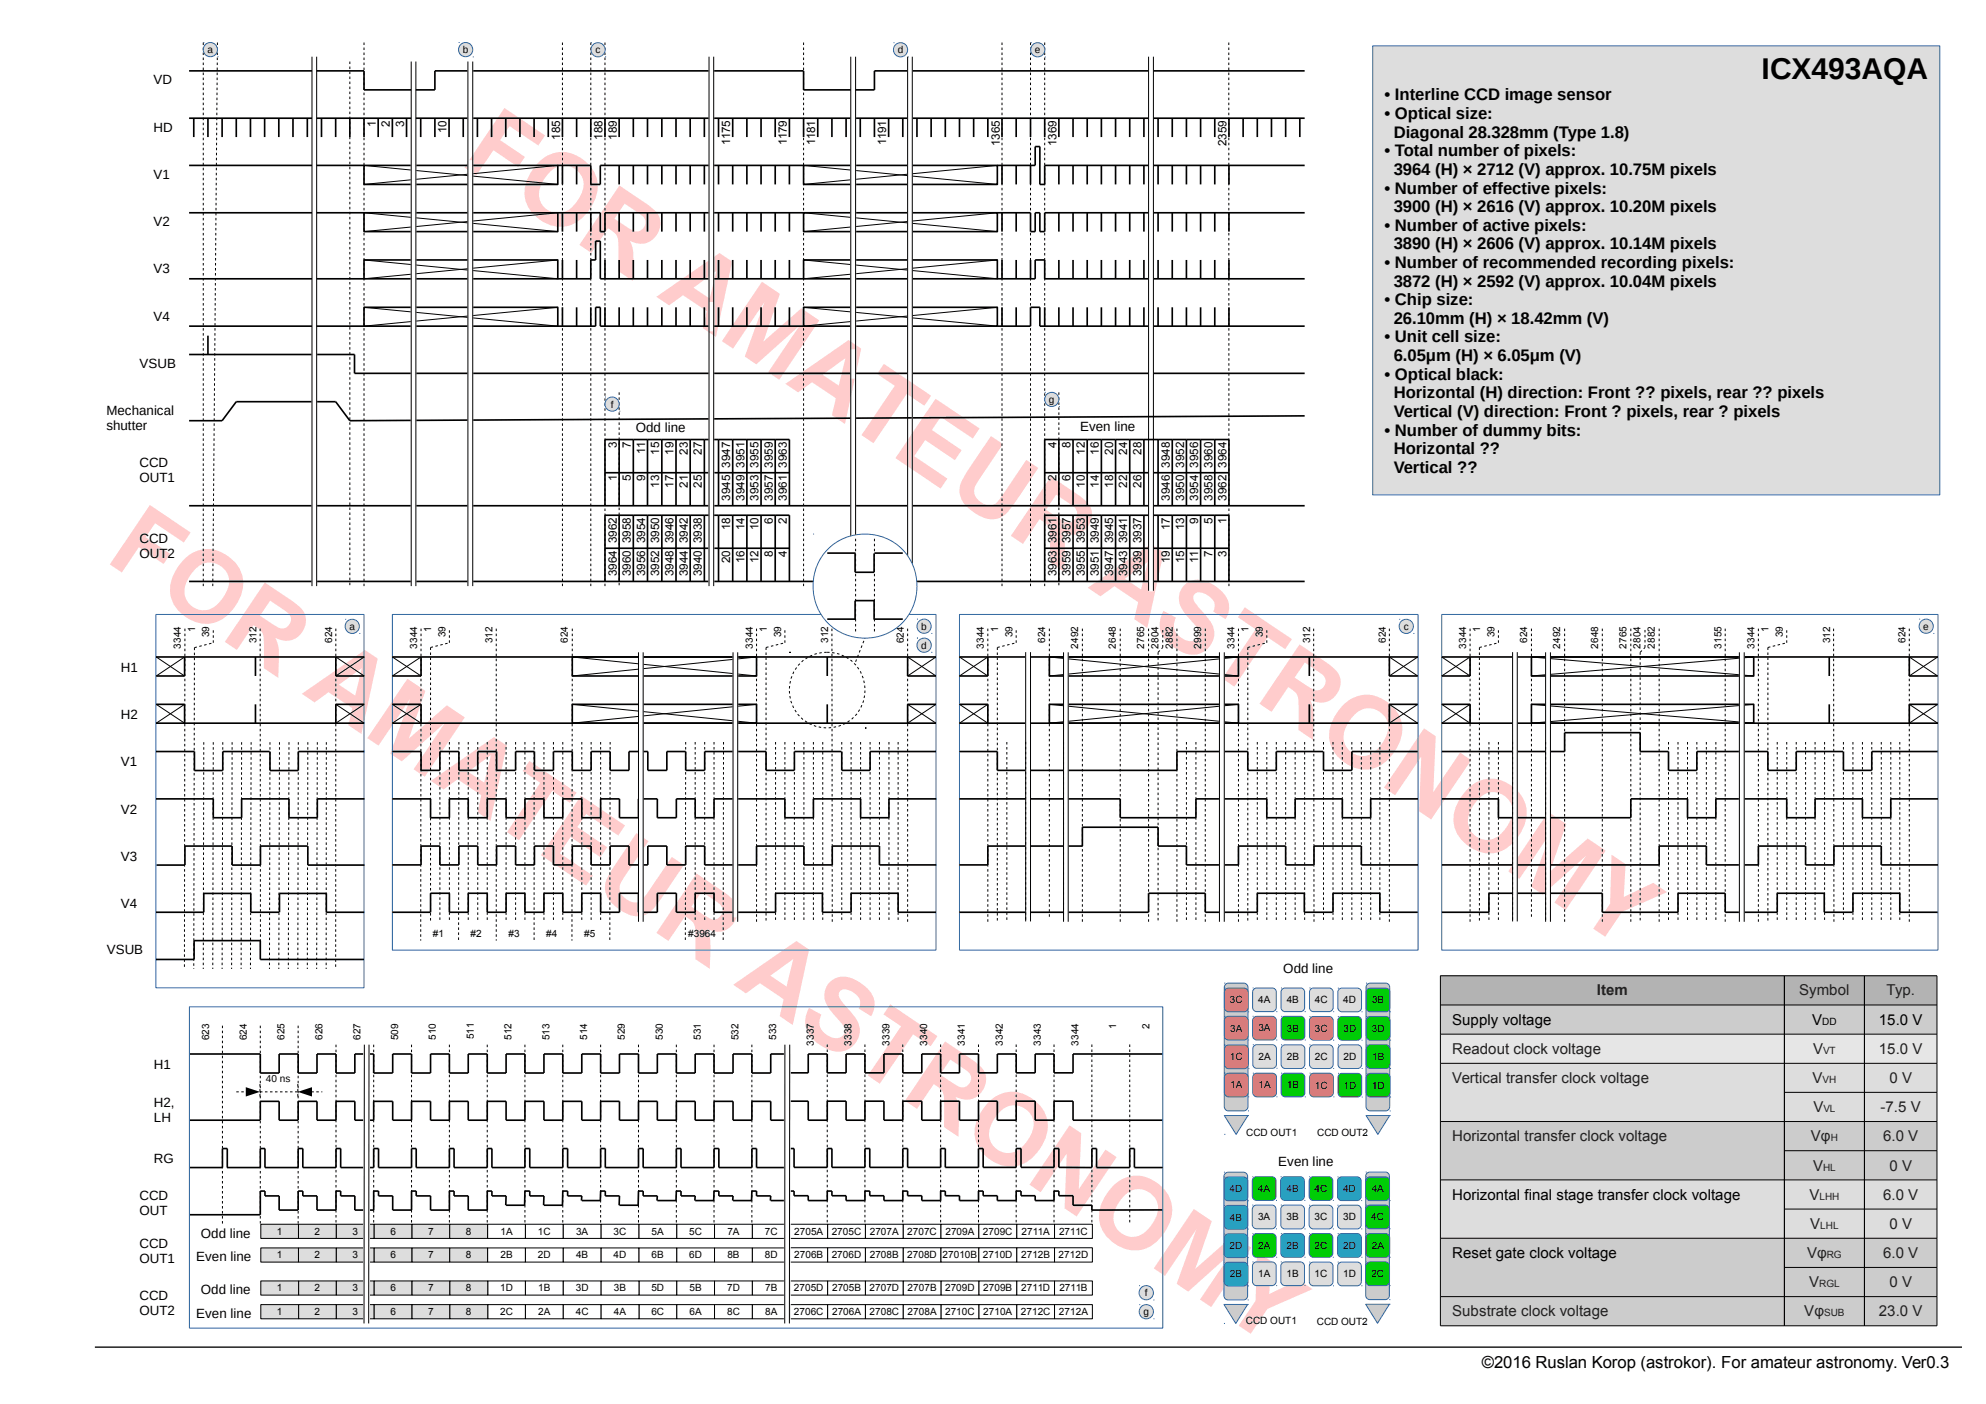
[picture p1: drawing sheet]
<svg xmlns="http://www.w3.org/2000/svg" width="420mm" height="297mm" viewBox="0 0 420 297" stroke-linecap="round" stroke-linejoin="round" font-family="sans-serif">
<defs><g id="words">
<g font-size="21.2" fill="#fcc">
<text x="96.9" y="34.5" transform="rotate(34 96.9 34.5)">FOR AMATEUR ASTRONOMY</text>
<text x="21.9" y="118.5" transform="rotate(34 21.9 118.5)">FOR AMATEUR ASTRONOMY</text>
</g>
<text font-size="6.3" x="372.7" y="16.7">ICX493AQA</text>
<g font-size="3.5">
<text x="292.9" y="21.2">• Interline CCD image sensor</text>
<text x="292.9" y="25.2">• Optical size:</text>
<text x="294.9" y="29.1">Diagonal 28.328mm (Type 1.8)</text>
<text x="292.9" y="33.1">• Total number of pixels:</text>
<text x="292.9" y="41">• Number of effective pixels:</text>
<text x="294.9" y="37">3964 (H) × 2712 (V) approx. 10.75M pixels</text>
<text x="294.9" y="44.9">3900 (H) × 2616 (V) approx. 10.20M pixels</text>
<text x="292.9" y="48.8">• Number of active pixels:</text>
<text x="294.9" y="52.8">3890 (H) × 2606 (V) approx. 10.14M pixels</text>
<text x="292.9" y="56.7">• Number of recommended recording pixels:</text>
<text x="292.9" y="64.6">• Chip size:</text>
<text x="294.9" y="60.6">3872 (H) × 2592 (V) approx. 10.04M pixels</text>
<text x="294.9" y="68.5">26.10mm (H) × 18.42mm (V)</text>
<text x="292.9" y="72.5">• Unit cell size:</text>
<text x="294.9" y="76.4">6.05μm (H) × 6.05μm (V)</text>
<text x="292.9" y="80.3">• Optical black:</text>
<text x="294.9" y="84.3">Horizontal (H) direction: Front ?? pixels, rear ?? pixels</text>
<text x="294.9" y="88.2">Vertical (V) direction: Front ? pixels, rear ? pixels</text>
<text x="292.9" y="92.1">• Number of dummy bits:</text>
<text x="294.9" y="96.1">Horizontal ??</text>
<text x="294.9" y="100">Vertical ??</text>
<text x="313.5" y="289.4">©2016 Ruslan Korop (astrokor). For amateur astronomy. Ver0.3</text>
</g>
<g font-size="3.2" fill="#231f20">
<text x="337.9" y="210.6">Item</text>
<text x="380.6" y="210.6">Symbol</text>
<text x="399.1" y="210.6">Typ.</text>
<text x="307.2" y="223">Readout clock voltage</text>
<text x="383.6" y="223">V</text>
<text x="397.5" y="223">15.0 V</text>
<text x="307.2" y="229.1">Vertical transfer clock voltage</text>
<text x="383.5" y="229.1">V</text>
<text x="399.7" y="229.1">0 V</text>
<text x="383.6" y="235.3">V</text>
<text x="397.9" y="235.3">-7.5 V</text>
<text x="307.2" y="241.5">Horizontal transfer clock voltage</text>
<text x="383.1" y="241.5">Vφ</text>
<text x="398.4" y="241.5">6.0 V</text>
<text x="383.6" y="247.6">V</text>
<text x="399.7" y="247.6">0 V</text>
<text x="382.8" y="253.8">V</text>
<text x="398.4" y="253.8">6.0 V</text>
<text x="383" y="260">V</text>
<text x="399.7" y="260">0 V</text>
<text x="382.3" y="266.1">Vφ</text>
<text x="398.4" y="266.1">6.0 V</text>
<text x="382.7" y="272.3">V</text>
<text x="399.7" y="272.3">0 V</text>
<text x="307.2" y="278.5">Substrate clock voltage</text>
<text x="381.7" y="278.5">Vφ</text>
<text x="397.5" y="278.5">23.0 V</text>
</g>
<g font-size="3.2">
<text x="307.2" y="216.8">Supply voltage</text>
<text x="383.4" y="216.8">V</text>
<text x="397.5" y="216.8">15.0 V</text>
<text x="307.2" y="253.8">Horizontal final stage transfer clock voltage</text>
<text x="307.2" y="266.1">Reset gate clock voltage</text>
</g>
<g font-size="2.8">
<text x="32.5" y="17.8">VD</text>
<text x="32.5" y="27.8">HD</text>
<text x="32.5" y="37.9">V1</text>
<text x="32.5" y="47.8">V2</text>
<text x="32.5" y="57.9">V3</text>
<text x="32.5" y="67.8">V4</text>
<text x="29.5" y="77.9">VSUB</text>
<text x="22.5" y="87.8">Mechanical</text>
<text x="22.5" y="91">shutter</text>
<text x="134.5" y="91.4">Odd line</text>
<text x="228.5" y="91.1">Even line</text>
<text x="29.5" y="98.9">CCD</text>
<text x="29.5" y="102.1">OUT1</text>
<text x="29.5" y="114.9">CCD</text>
<text x="29.5" y="118.1">OUT2</text>
<text x="25.6" y="142.2">H1</text>
<text x="25.6" y="152.2">H2</text>
<text x="25.6" y="162.1">V1</text>
<text x="25.6" y="172.2">V2</text>
<text x="25.6" y="182.2">V3</text>
<text x="25.6" y="192.2">V4</text>
<text x="22.6" y="201.8">VSUB</text>
<text x="271.5" y="205.8">Odd line</text>
<text x="32.6" y="226.1">H1</text>
<text x="32.6" y="234.1">H2,</text>
<text x="32.6" y="237.3">LH</text>
<text x="32.6" y="246.1">RG</text>
<text x="270.4" y="246.8">Even line</text>
<text x="29.5" y="254">CCD</text>
<text x="29.5" y="257.1">OUT</text>
<text x="29.5" y="264">CCD</text>
<text x="42.5" y="261.8">Odd line</text>
<text x="29.5" y="267.2">OUT1</text>
<text x="41.5" y="266.8">Even line</text>
<text x="29.5" y="275">CCD</text>
<text x="42.5" y="273.8">Odd line</text>
<text x="29.5" y="278.2">OUT2</text>
<text x="41.5" y="278.8">Even line</text>
</g>
<g font-size="2.5">
<text x="79.5" y="26.8" transform="rotate(-90 79.5 26.8)">1</text>
<text x="82.5" y="26.8" transform="rotate(-90 82.5 26.8)">2</text>
<text x="85.5" y="26.8" transform="rotate(-90 85.5 26.8)">3</text>
<text x="94.5" y="28.2" transform="rotate(-90 94.5 28.2)">10</text>
<text x="118.5" y="29.6" transform="rotate(-90 118.5 29.6)">185</text>
<text x="127.5" y="29.6" transform="rotate(-90 127.5 29.6)">188</text>
<text x="130.5" y="29.6" transform="rotate(-90 130.5 29.6)">189</text>
<text x="154.5" y="30.7" transform="rotate(-90 154.5 30.7)">1175</text>
<text x="166.5" y="30.7" transform="rotate(-90 166.5 30.7)">1179</text>
<text x="172.5" y="30.7" transform="rotate(-90 172.5 30.7)">1181</text>
<text x="187.5" y="30.7" transform="rotate(-90 187.5 30.7)">1191</text>
<text x="211.5" y="30.9" transform="rotate(-90 211.5 30.9)">1365</text>
<text x="223.5" y="30.9" transform="rotate(-90 223.5 30.9)">1369</text>
<text x="259.5" y="30.9" transform="rotate(-90 259.5 30.9)">2359</text>
<text x="130.5" y="94.8" transform="rotate(-90 130.5 94.8)">3</text>
<text x="133.5" y="94.8" transform="rotate(-90 133.5 94.8)">7</text>
<text x="223.5" y="94.8" transform="rotate(-90 223.5 94.8)">4</text>
<text x="226.5" y="94.8" transform="rotate(-90 226.5 94.8)">8</text>
<text x="130.5" y="101.8" transform="rotate(-90 130.5 101.8)">1</text>
<text x="133.5" y="101.8" transform="rotate(-90 133.5 101.8)">5</text>
<text x="136.5" y="101.8" transform="rotate(-90 136.5 101.8)">9</text>
<text x="136.5" y="96" transform="rotate(-90 136.5 96)">11</text>
<text x="139.5" y="96.2" transform="rotate(-90 139.5 96.2)">15</text>
<text x="142.5" y="96.2" transform="rotate(-90 142.5 96.2)">19</text>
<text x="145.5" y="96.2" transform="rotate(-90 145.5 96.2)">23</text>
<text x="148.5" y="96.2" transform="rotate(-90 148.5 96.2)">27</text>
<text x="154.5" y="98.9" transform="rotate(-90 154.5 98.9)">3947</text>
<text x="157.5" y="98.9" transform="rotate(-90 157.5 98.9)">3951</text>
<text x="160.5" y="98.9" transform="rotate(-90 160.5 98.9)">3955</text>
<text x="163.5" y="98.9" transform="rotate(-90 163.5 98.9)">3959</text>
<text x="166.5" y="98.9" transform="rotate(-90 166.5 98.9)">3963</text>
<text x="223.5" y="101.8" transform="rotate(-90 223.5 101.8)">2</text>
<text x="226.5" y="101.8" transform="rotate(-90 226.5 101.8)">6</text>
<text x="229.5" y="96.2" transform="rotate(-90 229.5 96.2)">12</text>
<text x="232.5" y="96.2" transform="rotate(-90 232.5 96.2)">16</text>
<text x="235.5" y="96.2" transform="rotate(-90 235.5 96.2)">20</text>
<text x="238.5" y="96.2" transform="rotate(-90 238.5 96.2)">24</text>
<text x="241.5" y="96.2" transform="rotate(-90 241.5 96.2)">28</text>
<text x="247.5" y="98.9" transform="rotate(-90 247.5 98.9)">3948</text>
<text x="250.5" y="98.9" transform="rotate(-90 250.5 98.9)">3952</text>
<text x="253.5" y="98.9" transform="rotate(-90 253.5 98.9)">3956</text>
<text x="256.5" y="98.9" transform="rotate(-90 256.5 98.9)">3960</text>
<text x="259.5" y="98.9" transform="rotate(-90 259.5 98.9)">3964</text>
<text x="139.5" y="103.2" transform="rotate(-90 139.5 103.2)">13</text>
<text x="142.5" y="103.2" transform="rotate(-90 142.5 103.2)">17</text>
<text x="145.5" y="103.2" transform="rotate(-90 145.5 103.2)">21</text>
<text x="148.5" y="103.2" transform="rotate(-90 148.5 103.2)">25</text>
<text x="154.5" y="105.9" transform="rotate(-90 154.5 105.9)">3945</text>
<text x="157.5" y="105.9" transform="rotate(-90 157.5 105.9)">3949</text>
<text x="160.5" y="105.9" transform="rotate(-90 160.5 105.9)">3953</text>
<text x="163.5" y="105.9" transform="rotate(-90 163.5 105.9)">3957</text>
<text x="166.5" y="105.9" transform="rotate(-90 166.5 105.9)">3961</text>
<text x="229.5" y="103.2" transform="rotate(-90 229.5 103.2)">10</text>
<text x="232.5" y="103.2" transform="rotate(-90 232.5 103.2)">14</text>
<text x="235.5" y="103.2" transform="rotate(-90 235.5 103.2)">18</text>
<text x="238.5" y="103.2" transform="rotate(-90 238.5 103.2)">22</text>
<text x="241.5" y="103.2" transform="rotate(-90 241.5 103.2)">26</text>
<text x="247.5" y="105.9" transform="rotate(-90 247.5 105.9)">3946</text>
<text x="250.5" y="105.9" transform="rotate(-90 250.5 105.9)">3950</text>
<text x="253.5" y="105.9" transform="rotate(-90 253.5 105.9)">3954</text>
<text x="256.5" y="105.9" transform="rotate(-90 256.5 105.9)">3958</text>
<text x="259.5" y="105.9" transform="rotate(-90 259.5 105.9)">3962</text>
<text x="154.5" y="112.2" transform="rotate(-90 154.5 112.2)">18</text>
<text x="157.5" y="112.2" transform="rotate(-90 157.5 112.2)">14</text>
<text x="160.5" y="112.2" transform="rotate(-90 160.5 112.2)">10</text>
<text x="163.5" y="110.8" transform="rotate(-90 163.5 110.8)">6</text>
<text x="166.5" y="110.8" transform="rotate(-90 166.5 110.8)">2</text>
<text x="247.5" y="112.2" transform="rotate(-90 247.5 112.2)">17</text>
<text x="250.5" y="112.2" transform="rotate(-90 250.5 112.2)">13</text>
<text x="253.5" y="110.8" transform="rotate(-90 253.5 110.8)">9</text>
<text x="256.5" y="110.8" transform="rotate(-90 256.5 110.8)">5</text>
<text x="259.5" y="110.8" transform="rotate(-90 259.5 110.8)">1</text>
<text x="130.5" y="114.9" transform="rotate(-90 130.5 114.9)">3962</text>
<text x="133.5" y="114.9" transform="rotate(-90 133.5 114.9)">3958</text>
<text x="136.5" y="114.9" transform="rotate(-90 136.5 114.9)">3954</text>
<text x="139.5" y="114.9" transform="rotate(-90 139.5 114.9)">3950</text>
<text x="142.5" y="114.9" transform="rotate(-90 142.5 114.9)">3946</text>
<text x="145.5" y="114.9" transform="rotate(-90 145.5 114.9)">3942</text>
<text x="148.5" y="114.9" transform="rotate(-90 148.5 114.9)">3938</text>
<text x="154.5" y="119.2" transform="rotate(-90 154.5 119.2)">20</text>
<text x="157.5" y="119.2" transform="rotate(-90 157.5 119.2)">16</text>
<text x="160.5" y="119.2" transform="rotate(-90 160.5 119.2)">12</text>
<text x="163.5" y="117.8" transform="rotate(-90 163.5 117.8)">8</text>
<text x="166.5" y="117.8" transform="rotate(-90 166.5 117.8)">4</text>
<text x="223.5" y="114.9" transform="rotate(-90 223.5 114.9)">3961</text>
<text x="226.5" y="114.9" transform="rotate(-90 226.5 114.9)">3957</text>
<text x="229.5" y="114.9" transform="rotate(-90 229.5 114.9)">3953</text>
<text x="232.5" y="114.9" transform="rotate(-90 232.5 114.9)">3949</text>
<text x="235.5" y="114.9" transform="rotate(-90 235.5 114.9)">3945</text>
<text x="238.5" y="114.9" transform="rotate(-90 238.5 114.9)">3941</text>
<text x="241.5" y="114.9" transform="rotate(-90 241.5 114.9)">3937</text>
<text x="247.5" y="119.2" transform="rotate(-90 247.5 119.2)">19</text>
<text x="250.5" y="119.2" transform="rotate(-90 250.5 119.2)">15</text>
<text x="253.5" y="119" transform="rotate(-90 253.5 119)">11</text>
<text x="256.5" y="117.8" transform="rotate(-90 256.5 117.8)">7</text>
<text x="259.5" y="117.8" transform="rotate(-90 259.5 117.8)">3</text>
<text x="130.5" y="121.9" transform="rotate(-90 130.5 121.9)">3964</text>
<text x="133.5" y="121.9" transform="rotate(-90 133.5 121.9)">3960</text>
<text x="136.5" y="121.9" transform="rotate(-90 136.5 121.9)">3956</text>
<text x="139.5" y="121.9" transform="rotate(-90 139.5 121.9)">3952</text>
<text x="142.5" y="121.9" transform="rotate(-90 142.5 121.9)">3948</text>
<text x="145.5" y="121.9" transform="rotate(-90 145.5 121.9)">3944</text>
<text x="148.5" y="121.9" transform="rotate(-90 148.5 121.9)">3940</text>
<text x="223.5" y="121.9" transform="rotate(-90 223.5 121.9)">3963</text>
<text x="226.5" y="121.9" transform="rotate(-90 226.5 121.9)">3959</text>
<text x="229.5" y="121.9" transform="rotate(-90 229.5 121.9)">3955</text>
<text x="232.5" y="121.9" transform="rotate(-90 232.5 121.9)">3951</text>
<text x="235.5" y="121.9" transform="rotate(-90 235.5 121.9)">3947</text>
<text x="238.5" y="121.9" transform="rotate(-90 238.5 121.9)">3943</text>
<text x="241.5" y="121.9" transform="rotate(-90 241.5 121.9)">3939</text>
</g>
<g font-size="2.1">
<text x="43.9" y="11.2">a</text>
<text x="97.9" y="11.2">b</text>
<text x="126" y="11.3">c</text>
<text x="189.9" y="11.3">d</text>
<text x="218.9" y="11.3">e</text>
<text x="129.2" y="86.2">f</text>
<text x="221.9" y="85.2">g</text>
<text x="38.3" y="137.2" transform="rotate(-90 38.3 137.2)">3344</text>
<text x="41.3" y="133.7" transform="rotate(-90 41.3 133.7)">1</text>
<text x="44.3" y="134.9" transform="rotate(-90 44.3 134.9)">39</text>
<text x="54.3" y="136.1" transform="rotate(-90 54.3 136.1)">312</text>
<text x="70.3" y="136.1" transform="rotate(-90 70.3 136.1)">624</text>
<text x="73.9" y="133.2">a</text>
<text x="88.2" y="137.2" transform="rotate(-90 88.2 137.2)">3344</text>
<text x="91.2" y="133.7" transform="rotate(-90 91.2 133.7)">1</text>
<text x="94.2" y="134.9" transform="rotate(-90 94.2 134.9)">39</text>
<text x="104.2" y="136.1" transform="rotate(-90 104.2 136.1)">312</text>
<text x="120.2" y="136.1" transform="rotate(-90 120.2 136.1)">624</text>
<text x="159.2" y="137.2" transform="rotate(-90 159.2 137.2)">3344</text>
<text x="162.2" y="133.7" transform="rotate(-90 162.2 133.7)">1</text>
<text x="165.2" y="134.9" transform="rotate(-90 165.2 134.9)">39</text>
<text x="175.2" y="136.1" transform="rotate(-90 175.2 136.1)">312</text>
<text x="191.2" y="136.1" transform="rotate(-90 191.2 136.1)">624</text>
<text x="194.9" y="133.2">b</text>
<text x="194.9" y="137.2">d</text>
<text x="208.2" y="137.2" transform="rotate(-90 208.2 137.2)">3344</text>
<text x="211.2" y="133.7" transform="rotate(-90 211.2 133.7)">1</text>
<text x="214.2" y="134.9" transform="rotate(-90 214.2 134.9)">39</text>
<text x="221.1" y="136.1" transform="rotate(-90 221.1 136.1)">624</text>
<text x="228.1" y="137.2" transform="rotate(-90 228.1 137.2)">2492</text>
<text x="236.1" y="137.2" transform="rotate(-90 236.1 137.2)">2648</text>
<text x="242.1" y="137.2" transform="rotate(-90 242.1 137.2)">2765</text>
<text x="245.1" y="137.2" transform="rotate(-90 245.1 137.2)">2804</text>
<text x="248.1" y="137.2" transform="rotate(-90 248.1 137.2)">2882</text>
<text x="254.1" y="137.2" transform="rotate(-90 254.1 137.2)">2999</text>
<text x="261.2" y="137.2" transform="rotate(-90 261.2 137.2)">3344</text>
<text x="264.2" y="133.7" transform="rotate(-90 264.2 133.7)">1</text>
<text x="267.2" y="134.9" transform="rotate(-90 267.2 134.9)">39</text>
<text x="277.2" y="136.1" transform="rotate(-90 277.2 136.1)">312</text>
<text x="293.2" y="136.1" transform="rotate(-90 293.2 136.1)">624</text>
<text x="297" y="133.2">c</text>
<text x="310.2" y="137.2" transform="rotate(-90 310.2 137.2)">3344</text>
<text x="313.2" y="133.7" transform="rotate(-90 313.2 133.7)">1</text>
<text x="316.2" y="134.9" transform="rotate(-90 316.2 134.9)">39</text>
<text x="323.1" y="136.1" transform="rotate(-90 323.1 136.1)">624</text>
<text x="330.1" y="137.2" transform="rotate(-90 330.1 137.2)">2492</text>
<text x="338.1" y="137.2" transform="rotate(-90 338.1 137.2)">2648</text>
<text x="344.1" y="137.2" transform="rotate(-90 344.1 137.2)">2765</text>
<text x="347.1" y="137.2" transform="rotate(-90 347.1 137.2)">2804</text>
<text x="350.1" y="137.2" transform="rotate(-90 350.1 137.2)">2882</text>
<text x="364.2" y="137.2" transform="rotate(-90 364.2 137.2)">3155</text>
<text x="371.2" y="137.2" transform="rotate(-90 371.2 137.2)">3344</text>
<text x="374.2" y="133.7" transform="rotate(-90 374.2 133.7)">1</text>
<text x="377.2" y="134.9" transform="rotate(-90 377.2 134.9)">39</text>
<text x="387.2" y="136.1" transform="rotate(-90 387.2 136.1)">312</text>
<text x="403.2" y="136.1" transform="rotate(-90 403.2 136.1)">624</text>
<text x="406.9" y="133.2">e</text>
<text x="91.6" y="198.2">#1</text>
<text x="99.6" y="198.2">#2</text>
<text x="107.6" y="198.2">#3</text>
<text x="115.6" y="198.2">#4</text>
<text x="123.6" y="198.2">#5</text>
<text x="145.6" y="198.2">#3964</text>
<text x="260.2" y="212.3">3C</text>
<text x="266.2" y="212.2">4A</text>
<text x="272.2" y="212.2">4B</text>
<text x="278.2" y="212.3">4C</text>
<text x="284.2" y="212.3">4D</text>
<text x="290.3" y="212.3">3B</text>
<text x="44.2" y="220.1" transform="rotate(-90 44.2 220.1)">623</text>
<text x="52.2" y="220.1" transform="rotate(-90 52.2 220.1)">624</text>
<text x="60.2" y="220.1" transform="rotate(-90 60.2 220.1)">625</text>
<text x="68.2" y="220.1" transform="rotate(-90 68.2 220.1)">626</text>
<text x="76.2" y="220.1" transform="rotate(-90 76.2 220.1)">627</text>
<text x="84.2" y="220.1" transform="rotate(-90 84.2 220.1)">509</text>
<text x="92.2" y="220.1" transform="rotate(-90 92.2 220.1)">510</text>
<text x="100.2" y="219.9" transform="rotate(-90 100.2 219.9)">511</text>
<text x="108.2" y="220.1" transform="rotate(-90 108.2 220.1)">512</text>
<text x="116.2" y="220.1" transform="rotate(-90 116.2 220.1)">513</text>
<text x="124.2" y="220.1" transform="rotate(-90 124.2 220.1)">514</text>
<text x="132.2" y="220.1" transform="rotate(-90 132.2 220.1)">529</text>
<text x="140.2" y="220.1" transform="rotate(-90 140.2 220.1)">530</text>
<text x="148.2" y="220.1" transform="rotate(-90 148.2 220.1)">531</text>
<text x="156.2" y="220.1" transform="rotate(-90 156.2 220.1)">532</text>
<text x="164.2" y="220.1" transform="rotate(-90 164.2 220.1)">533</text>
<text x="172.2" y="221.2" transform="rotate(-90 172.2 221.2)">3337</text>
<text x="180.2" y="221.2" transform="rotate(-90 180.2 221.2)">3338</text>
<text x="188.2" y="221.2" transform="rotate(-90 188.2 221.2)">3339</text>
<text x="196.1" y="221.2" transform="rotate(-90 196.1 221.2)">3340</text>
<text x="204.2" y="221.2" transform="rotate(-90 204.2 221.2)">3341</text>
<text x="212.2" y="221.2" transform="rotate(-90 212.2 221.2)">3342</text>
<text x="220.2" y="221.2" transform="rotate(-90 220.2 221.2)">3343</text>
<text x="228.2" y="221.2" transform="rotate(-90 228.2 221.2)">3344</text>
<text x="236.1" y="217.7" transform="rotate(-90 236.1 217.7)">1</text>
<text x="243.2" y="217.7" transform="rotate(-90 243.2 217.7)">2</text>
<text x="260.2" y="218.3">3A</text>
<text x="266.2" y="218.2">3A</text>
<text x="272.2" y="218.3">3B</text>
<text x="278.2" y="218.3">3C</text>
<text x="284.2" y="218.3">3D</text>
<text x="290.2" y="218.3">3D</text>
<text x="385.5" y="216.8">DD</text>
<text x="260.2" y="224.3">1C</text>
<text x="266.2" y="224.3">2A</text>
<text x="272.2" y="224.3">2B</text>
<text x="278.2" y="224.3">2C</text>
<text x="284.2" y="224.3">2D</text>
<text x="290.3" y="224.3">1B</text>
<text x="56.3" y="229">40 ns</text>
<text x="260.2" y="230.3">1A</text>
<text x="266.2" y="230.3">1A</text>
<text x="272.3" y="230.3">1B</text>
<text x="278.2" y="230.3">1C</text>
<text x="284.2" y="230.3">1D</text>
<text x="290.2" y="230.3">1D</text>
<text x="263.7" y="240.3">CCD OUT1</text>
<text x="278.7" y="240.3">CCD OUT2</text>
<text x="260.1" y="252.2">4D</text>
<text x="266.1" y="252.2">4A</text>
<text x="272.2" y="252.2">4B</text>
<text x="278.1" y="252.2">4C</text>
<text x="284.1" y="252.2">4D</text>
<text x="290.2" y="252.2">4A</text>
<text x="58.6" y="261.2">1</text>
<text x="66.6" y="261.2">2</text>
<text x="74.6" y="261.2">3</text>
<text x="82.6" y="261.2">6</text>
<text x="90.6" y="261.2">7</text>
<text x="98.6" y="261.2">8</text>
<text x="105.9" y="261.2">1A</text>
<text x="113.8" y="261.2">1C</text>
<text x="121.9" y="261.2">3A</text>
<text x="129.8" y="261.2">3C</text>
<text x="137.9" y="261.2">5A</text>
<text x="145.8" y="261.2">5C</text>
<text x="153.9" y="261.2">7A</text>
<text x="161.8" y="261.2">7C</text>
<text x="168" y="261.2">2705A</text>
<text x="176" y="261.2">2705C</text>
<text x="184" y="261.2">2707A</text>
<text x="191.9" y="261.2">2707C</text>
<text x="200" y="261.2">2709A</text>
<text x="208" y="261.2">2709C</text>
<text x="216.1" y="261.2">2711A</text>
<text x="224" y="261.2">2711C</text>
<text x="260.2" y="258.3">4B</text>
<text x="266.2" y="258.2">3A</text>
<text x="272.2" y="258.2">3B</text>
<text x="278.1" y="258.2">3C</text>
<text x="284.1" y="258.2">3D</text>
<text x="290.1" y="258.2">4C</text>
<text x="58.6" y="266.2">1</text>
<text x="66.6" y="266.2">2</text>
<text x="74.6" y="266.2">3</text>
<text x="82.6" y="266.2">6</text>
<text x="90.6" y="266.2">7</text>
<text x="98.6" y="266.2">8</text>
<text x="105.9" y="266.2">2B</text>
<text x="113.8" y="266.2">2D</text>
<text x="121.9" y="266.2">4B</text>
<text x="129.8" y="266.2">4D</text>
<text x="137.9" y="266.2">6B</text>
<text x="145.8" y="266.2">6D</text>
<text x="153.9" y="266.2">8B</text>
<text x="161.8" y="266.2">8D</text>
<text x="168" y="266.2">2706B</text>
<text x="176" y="266.2">2706D</text>
<text x="184" y="266.2">2708B</text>
<text x="191.9" y="266.2">2708D</text>
<text x="199.4" y="266.2">27010B</text>
<text x="208" y="266.2">2710D</text>
<text x="216" y="266.2">2712B</text>
<text x="223.9" y="266.2">2712D</text>
<text x="260.1" y="264.3">2D</text>
<text x="266.2" y="264.2">2A</text>
<text x="272.2" y="264.2">2B</text>
<text x="278.1" y="264.2">2C</text>
<text x="284.1" y="264.2">2D</text>
<text x="290.2" y="264.2">2A</text>
<text x="58.6" y="273.2">1</text>
<text x="66.6" y="273.2">2</text>
<text x="74.6" y="273.2">3</text>
<text x="82.6" y="273.2">6</text>
<text x="90.6" y="273.2">7</text>
<text x="98.6" y="273.2">8</text>
<text x="105.8" y="273.2">1D</text>
<text x="113.9" y="273.2">1B</text>
<text x="121.8" y="273.2">3D</text>
<text x="129.9" y="273.2">3B</text>
<text x="137.8" y="273.2">5D</text>
<text x="145.9" y="273.2">5B</text>
<text x="153.8" y="273.2">7D</text>
<text x="161.9" y="273.2">7B</text>
<text x="168" y="273.2">2705D</text>
<text x="176" y="273.2">2705B</text>
<text x="184" y="273.2">2707D</text>
<text x="192" y="273.2">2707B</text>
<text x="200" y="273.2">2709D</text>
<text x="208" y="273.2">2709B</text>
<text x="216" y="273.2">2711D</text>
<text x="224.1" y="273.2">2711B</text>
<text x="242.2" y="274.2">f</text>
<text x="260.2" y="270.3">2B</text>
<text x="266.2" y="270.2">1A</text>
<text x="272.2" y="270.2">1B</text>
<text x="278.1" y="270.2">1C</text>
<text x="284.1" y="270.2">1D</text>
<text x="290.1" y="270.2">2C</text>
<text x="58.6" y="278.2">1</text>
<text x="66.6" y="278.2">2</text>
<text x="74.6" y="278.2">3</text>
<text x="82.6" y="278.2">6</text>
<text x="90.6" y="278.2">7</text>
<text x="98.6" y="278.2">8</text>
<text x="105.8" y="278.2">2C</text>
<text x="113.9" y="278.2">2A</text>
<text x="121.8" y="278.2">4C</text>
<text x="129.9" y="278.2">4A</text>
<text x="137.8" y="278.2">6C</text>
<text x="145.9" y="278.2">6A</text>
<text x="153.8" y="278.2">8C</text>
<text x="161.9" y="278.2">8A</text>
<text x="168" y="278.2">2706C</text>
<text x="176" y="278.2">2706A</text>
<text x="184" y="278.2">2708C</text>
<text x="192" y="278.2">2708A</text>
<text x="200" y="278.2">2710C</text>
<text x="208" y="278.2">2710A</text>
<text x="216" y="278.2">2712C</text>
<text x="224" y="278.2">2712A</text>
<text x="241.9" y="278.2">g</text>
<text x="263.6" y="280.2">CCD OUT1</text>
<text x="278.6" y="280.2">CCD OUT2</text>
</g>
<g font-size="2.1" fill="#231f20">
<text x="385.7" y="223">VT</text>
<text x="385.6" y="229.1">VH</text>
<text x="385.8" y="235.3">VL</text>
<text x="387.3" y="241.5">H</text>
<text x="385.7" y="247.6">HL</text>
<text x="384.9" y="253.8">LHH</text>
<text x="385.1" y="260">LHL</text>
<text x="386.5" y="266.1">RG</text>
<text x="384.8" y="272.3">RGL</text>
<text x="385.9" y="278.5">SUB</text>
</g>
</g></defs>
<path d="M92 15h78" fill="none" stroke="#000" stroke-width=".35"/>
<g fill="#b3b3b3">
<path d="M304.7 206.4h72.8v6.2h-72.8z" fill-rule="evenodd"/>
<path d="M377.5 206.4h16.9v6.2h-16.9z" fill-rule="evenodd"/>
<path d="M394.4 206.4h15.4v6.2h-15.4z" fill-rule="evenodd"/>
</g>
<g fill="#ccc">
<path d="M304.7 212.6h72.8v6.2h-72.8z" fill-rule="evenodd"/>
<path d="M377.5 212.6h16.9v6.2h-16.9z" fill-rule="evenodd"/>
<path d="M394.4 212.6h15.4v6.2h-15.4z" fill-rule="evenodd"/>
</g>
<g fill="#e6e6e6">
<path d="M304.7 218.8h72.8v6.2h-72.8z" fill-rule="evenodd"/>
<path d="M377.5 218.8h16.9v6.2h-16.9z" fill-rule="evenodd"/>
<path d="M394.4 218.8h15.4v6.2h-15.4z" fill-rule="evenodd"/>
</g>
<g fill="#ddd">
<path d="M304.7 225h72.8v12.3h-72.8z" fill-rule="evenodd"/>
<path d="M377.5 225h16.9v6.1h-16.9z" fill-rule="evenodd"/>
<path d="M394.4 225h15.4v6.1h-15.4z" fill-rule="evenodd"/>
<path d="M377.5 231.1h16.9v6.2h-16.9z" fill-rule="evenodd"/>
<path d="M394.4 231.1h15.4v6.2h-15.4z" fill-rule="evenodd"/>
</g>
<g fill="#ccc">
<path d="M304.7 237.3h72.8v12.3h-72.8z" fill-rule="evenodd"/>
<path d="M377.5 237.3h16.9v6.2h-16.9z" fill-rule="evenodd"/>
<path d="M394.4 237.3h15.4v6.2h-15.4z" fill-rule="evenodd"/>
<path d="M377.5 243.5h16.9v6.1h-16.9z" fill-rule="evenodd"/>
<path d="M394.4 243.5h15.4v6.1h-15.4z" fill-rule="evenodd"/>
</g>
<g fill="#ddd">
<path d="M304.7 249.6h72.8v12.4h-72.8z" fill-rule="evenodd"/>
<path d="M377.5 249.6h16.9v6.2h-16.9z" fill-rule="evenodd"/>
<path d="M394.4 249.6h15.4v6.2h-15.4z" fill-rule="evenodd"/>
<path d="M377.5 255.8h16.9v6.2h-16.9z" fill-rule="evenodd"/>
<path d="M394.4 255.8h15.4v6.2h-15.4z" fill-rule="evenodd"/>
</g>
<g fill="#ccc">
<path d="M304.7 262h72.8v12.3h-72.8z" fill-rule="evenodd"/>
<path d="M377.5 262h16.9v6.1h-16.9z" fill-rule="evenodd"/>
<path d="M394.4 262h15.4v6.1h-15.4z" fill-rule="evenodd"/>
<path d="M377.5 268.1h16.9v6.2h-16.9z" fill-rule="evenodd"/>
<path d="M394.4 268.1h15.4v6.2h-15.4z" fill-rule="evenodd"/>
<path d="M304.7 274.3h72.8v6.2h-72.8z" fill-rule="evenodd"/>
<path d="M377.5 274.3h16.9v6.2h-16.9z" fill-rule="evenodd"/>
<path d="M394.4 274.3h15.4v6.2h-15.4z" fill-rule="evenodd"/>
</g>
<g fill="none" stroke="#000" stroke-width=".21">
<path d="M304.7 206.4h105.1v74.1h-105.1zM304.7 212.6h105.1M304.7 218.8h105.1M377.5 206.4v74.1M394.4 206.4v74.1M304.7 225h105.1M304.7 237.3h105.1M377.5 231.1h32.3M304.7 249.6h105.1M377.5 243.5h32.3M377.5 255.8h32.3M304.7 262h105.1"/>
<path d="M304.7 274.3h105.1M377.5 268.1h32.3"/>
</g>
<path d="M40 123h236" fill="none" stroke="#000" stroke-width=".35"/>
<circle cx="175" cy="146" r="8" fill="none" stroke="#000" stroke-width=".21" stroke-dasharray=".5 .5" stroke-linecap="butt"/>
<path d="M55.2 271h8v3h-8z" fill-rule="evenodd" fill="#ddd"/>
<path d="M55.2 271h8v3h-8z" fill="none" stroke="#000" stroke-width=".21"/>
<path d="M63.2 271h8v3h-8z" fill-rule="evenodd" fill="#ddd"/>
<path d="M63.2 271h8v3h-8z" fill="none" stroke="#000" stroke-width=".21"/>
<path d="M71.2 271h8v3h-8z" fill-rule="evenodd" fill="#ddd"/>
<path d="M71.2 271h8v3h-8z" fill="none" stroke="#000" stroke-width=".21"/>
<path d="M79.2 271h8v3h-8z" fill-rule="evenodd" fill="#ddd"/>
<path d="M79.2 271h8v3h-8z" fill="none" stroke="#000" stroke-width=".21"/>
<path d="M87.2 271h8v3h-8z" fill-rule="evenodd" fill="#ddd"/>
<path d="M87.2 271h8v3h-8z" fill="none" stroke="#000" stroke-width=".21"/>
<path d="M103.2 271h8v3h-8z" fill-rule="evenodd" fill="#fff"/>
<path d="M103.2 271h8v3h-8z" fill="none" stroke="#000" stroke-width=".21"/>
<path d="M111.2 271h8v3h-8z" fill-rule="evenodd" fill="#fff"/>
<path d="M111.2 271h8v3h-8z" fill="none" stroke="#000" stroke-width=".21"/>
<path d="M119.2 271h8v3h-8z" fill-rule="evenodd" fill="#fff"/>
<path d="M119.2 271h8v3h-8z" fill="none" stroke="#000" stroke-width=".21"/>
<path d="M143.2 271h8v3h-8z" fill-rule="evenodd" fill="#fff"/>
<path d="M143.2 271h8v3h-8z" fill="none" stroke="#000" stroke-width=".21"/>
<path d="M151.2 271h8v3h-8z" fill-rule="evenodd" fill="#fff"/>
<path d="M151.2 271h8v3h-8z" fill="none" stroke="#000" stroke-width=".21"/>
<path d="M159.2 271h8v3h-8z" fill-rule="evenodd" fill="#fff"/>
<path d="M159.2 271h8v3h-8z" fill="none" stroke="#000" stroke-width=".21"/>
<path d="M175.1 271h8v3h-8z" fill-rule="evenodd" fill="#fff"/>
<path d="M175.1 271h8v3h-8z" fill="none" stroke="#000" stroke-width=".21"/>
<path d="M167.1 271h8v3h-8z" fill-rule="evenodd" fill="#fff"/>
<path d="M167.1 271h8v3h-8z" fill="none" stroke="#000" stroke-width=".21"/>
<path d="M183.1 271h8v3h-8z" fill-rule="evenodd" fill="#fff"/>
<path d="M183.1 271h8v3h-8z" fill="none" stroke="#000" stroke-width=".21"/>
<path d="M191.1 271h8v3h-8z" fill-rule="evenodd" fill="#fff"/>
<path d="M191.1 271h8v3h-8z" fill="none" stroke="#000" stroke-width=".21"/>
<path d="M199.1 271h8v3h-8z" fill-rule="evenodd" fill="#fff"/>
<path d="M199.1 271h8v3h-8z" fill="none" stroke="#000" stroke-width=".21"/>
<path d="M215.1 271h8v3h-8z" fill-rule="evenodd" fill="#fff"/>
<path d="M215.1 271h8v3h-8z" fill="none" stroke="#000" stroke-width=".21"/>
<path d="M223.1 271h8v3h-8z" fill-rule="evenodd" fill="#fff"/>
<path d="M223.1 271h8v3h-8z" fill="none" stroke="#000" stroke-width=".21"/>
<path d="M135.2 271h8v3h-8z" fill-rule="evenodd" fill="#fff"/>
<path d="M135.2 271h8v3h-8z" fill="none" stroke="#000" stroke-width=".21"/>
<path d="M127.2 271h8v3h-8z" fill-rule="evenodd" fill="#fff"/>
<path d="M127.2 271h8v3h-8z" fill="none" stroke="#000" stroke-width=".21"/>
<path d="M95.2 271h8v3h-8z" fill-rule="evenodd" fill="#ddd"/>
<path d="M95.2 271h8v3h-8z" fill="none" stroke="#000" stroke-width=".21"/>
<path d="M207.1 271h8v3h-8z" fill-rule="evenodd" fill="#fff"/>
<path d="M207.1 271h8v3h-8z" fill="none" stroke="#000" stroke-width=".21"/>
<path d="M55.2 276h8v3h-8z" fill-rule="evenodd" fill="#ddd"/>
<path d="M55.2 276h8v3h-8z" fill="none" stroke="#000" stroke-width=".21"/>
<path d="M63.2 276h8v3h-8z" fill-rule="evenodd" fill="#ddd"/>
<path d="M63.2 276h8v3h-8z" fill="none" stroke="#000" stroke-width=".21"/>
<path d="M71.2 276h8v3h-8z" fill-rule="evenodd" fill="#ddd"/>
<path d="M71.2 276h8v3h-8z" fill="none" stroke="#000" stroke-width=".21"/>
<path d="M79.2 276h8v3h-8z" fill-rule="evenodd" fill="#ddd"/>
<path d="M79.2 276h8v3h-8z" fill="none" stroke="#000" stroke-width=".21"/>
<path d="M87.2 276h8v3h-8z" fill-rule="evenodd" fill="#ddd"/>
<path d="M87.2 276h8v3h-8z" fill="none" stroke="#000" stroke-width=".21"/>
<path d="M103.2 276h8v3h-8z" fill-rule="evenodd" fill="#fff"/>
<path d="M103.2 276h8v3h-8z" fill="none" stroke="#000" stroke-width=".21"/>
<path d="M111.2 276h8v3h-8z" fill-rule="evenodd" fill="#fff"/>
<path d="M111.2 276h8v3h-8z" fill="none" stroke="#000" stroke-width=".21"/>
<path d="M119.2 276h8v3h-8z" fill-rule="evenodd" fill="#fff"/>
<path d="M119.2 276h8v3h-8z" fill="none" stroke="#000" stroke-width=".21"/>
<path d="M143.2 276h8v3h-8z" fill-rule="evenodd" fill="#fff"/>
<path d="M143.2 276h8v3h-8z" fill="none" stroke="#000" stroke-width=".21"/>
<path d="M151.2 276h8v3h-8z" fill-rule="evenodd" fill="#fff"/>
<path d="M151.2 276h8v3h-8z" fill="none" stroke="#000" stroke-width=".21"/>
<path d="M159.2 276h8v3h-8z" fill-rule="evenodd" fill="#fff"/>
<path d="M159.2 276h8v3h-8z" fill="none" stroke="#000" stroke-width=".21"/>
<path d="M175.1 276h8v3h-8z" fill-rule="evenodd" fill="#fff"/>
<path d="M175.1 276h8v3h-8z" fill="none" stroke="#000" stroke-width=".21"/>
<path d="M167.1 276h8v3h-8z" fill-rule="evenodd" fill="#fff"/>
<path d="M167.1 276h8v3h-8z" fill="none" stroke="#000" stroke-width=".21"/>
<path d="M183.1 276h8v3h-8z" fill-rule="evenodd" fill="#fff"/>
<path d="M183.1 276h8v3h-8z" fill="none" stroke="#000" stroke-width=".21"/>
<path d="M191.1 276h8v3h-8z" fill-rule="evenodd" fill="#fff"/>
<path d="M191.1 276h8v3h-8z" fill="none" stroke="#000" stroke-width=".21"/>
<path d="M199.1 276h8v3h-8z" fill-rule="evenodd" fill="#fff"/>
<path d="M199.1 276h8v3h-8z" fill="none" stroke="#000" stroke-width=".21"/>
<path d="M215.1 276h8v3h-8z" fill-rule="evenodd" fill="#fff"/>
<path d="M215.1 276h8v3h-8z" fill="none" stroke="#000" stroke-width=".21"/>
<path d="M223.1 276h8v3h-8z" fill-rule="evenodd" fill="#fff"/>
<path d="M223.1 276h8v3h-8z" fill="none" stroke="#000" stroke-width=".21"/>
<path d="M135.2 276h8v3h-8z" fill-rule="evenodd" fill="#fff"/>
<path d="M135.2 276h8v3h-8z" fill="none" stroke="#000" stroke-width=".21"/>
<path d="M127.2 276h8v3h-8z" fill-rule="evenodd" fill="#fff"/>
<path d="M127.2 276h8v3h-8z" fill="none" stroke="#000" stroke-width=".21"/>
<path d="M95.2 276h8v3h-8z" fill-rule="evenodd" fill="#ddd"/>
<path d="M95.2 276h8v3h-8z" fill="none" stroke="#000" stroke-width=".21"/>
<path d="M207.1 276h8v3h-8z" fill-rule="evenodd" fill="#fff"/>
<path d="M77 35l41 4M118 35l-41 4M121.1 139l39 4M160.1 139l-39 4M121.1 149l39 4M160.1 149l-39 4M207.1 276h8v3h-8z" fill="none" stroke="#000" stroke-width=".21"/>
<g fill="none" stroke="#000" stroke-width=".35">
<path d="M40 15h26M67 15h10v4h10M92 15v4h-4M185 15h91M40 35h26M40 25h26M56 25v4M59 25v4M62 25v4M65 25v4M67 25h20M68 25v4"/>
<path d="M71 25v4M74 25v4M77 35h41v4h-41zM77 25v4M80 25v4M83 25v4M86 25v4M88 25h188M89 25v4M92 25v4M127 35h43M149 93h3"/>
<path d="M149 100h3M83 139h115M121.1 139h39v4h-39zM83 149h6.1M83 153h115M83 143h6.1M209 179h20M211 163h38M317 173h28M315 189h24M83.1 237h4M123.1 237h4"/>
</g>
<path d="M74 13v111M77 9v115M113 157v42" fill="none" stroke="#000" stroke-width=".21" stroke-dasharray=".5 .5" stroke-linecap="butt"/>
<path d="M33 130h44v79h-44zM83 130h115v71h-115z" fill="none" stroke="#3465a4" stroke-width=".21"/>
<path d="M87 34h1v6h-1z" fill-rule="evenodd" fill="#fff"/>
<path d="M87 34h1v6h-1z" fill="none" stroke="#fff" stroke-width=".21"/>
<g fill="none" stroke="#000" stroke-width=".35">
<path d="M44 25v4M47 25v4M50 25v4M53 25v4M67 35h10M95 25v4M98 25v4M101 25v4M104 25v4M107 25v4M110 25v4M113 25v4"/>
<path d="M116 25v4M118 35h7v4h2v-4M119 25v4M119 35v4M122 25v4M122 35v4M125 25v4M128 25v4M131 25v4M131 35v4M134 25v4M134 35v4"/>
<path d="M137 25v4M137 35v4M140 25v4M140 35v4M143 25v4M143 35v4M146 25v4M146 35v4M149 25v4M149 35v4M152 25v4M152 35v4"/>
<path d="M155 25v4M155 35v4M158 25v4M158 35v4M161 25v4M161 35v4M164 25v4M164 35v4M167 25v4M167 35v4M170 35h41v4h-41zM170 25v4"/>
<path d="M173 25v4M176 25v4M179 25v4M182 25v4M185 25v4M188 25v4M191 25v4M194 25v4M197 25v4M200 25v4M203 25v4M206 25v4"/>
<path d="M209 25v4M212 25v4M215 25v4M218 25v4M221 25v4M224 25v4M227 25v4M230 25v4M233 25v4M236 25v4M239 25v4M242 25v4"/>
<path d="M245 25v4M248 25v4M251 25v4M254 25v4M257 25v4M260 25v4M263 25v4M266 25v4M269 25v4M272 25v4M275 25v4M127 45v4"/>
</g>
<path d="M119 9v115M125 9v115M128 9v115" fill="none" stroke="#000" stroke-width=".21" stroke-dasharray=".5 .5" stroke-linecap="butt"/>
<path d="M170 35l41 4M211 35l-41 4" fill="none" stroke="#000" stroke-width=".21"/>
<path d="M180 34h1v6h-1z" fill-rule="evenodd" fill="#fff"/>
<path d="M180 34h1v6h-1z" fill="none" stroke="#fff" stroke-width=".21"/>
<path d="M212 35v4" fill="none" stroke="#000" stroke-width=".35"/>
<path d="M180 34h1v6h-1z" fill-rule="evenodd" fill="#fff"/>
<path d="M180 34h1v6h-1z" fill="none" stroke="#fff" stroke-width=".21"/>
<path d="M180 24h1v6h-1z" fill-rule="evenodd" fill="#fff"/>
<path d="M180 24h1v6h-1z" fill="none" stroke="#fff" stroke-width=".21"/>
<g fill="none" stroke="#000" stroke-width=".35">
<path d="M211 35h8M215 35v4M218 35v4M224 35v4M227 35v4M230 35v4M233 35v4M236 35v4M239 35v4M242 35v4M245 35v4M248 35v4"/>
<path d="M251 35v4M254 35v4M257 35v4M260 35v4M276 35h-55v4"/>
</g>
<path d="M260 9v115" fill="none" stroke="#000" stroke-width=".21" stroke-dasharray=".5 .5" stroke-linecap="butt"/>
<path d="M99 34h1v6h-1z" fill-rule="evenodd" fill="#fff"/>
<path d="M99 34h1v6h-1z" fill="none" stroke="#fff" stroke-width=".21"/>
<path d="M99 24h1v6h-1z" fill-rule="evenodd" fill="#fff"/>
<path d="M99 24h1v6h-1z" fill="none" stroke="#fff" stroke-width=".21"/>
<path d="M99 14h1v6h-1z" fill-rule="evenodd" fill="#fff"/>
<path d="M99 14h1v6h-1z" fill="none" stroke="#fff" stroke-width=".21"/>
<path d="M192 34h1v6h-1z" fill-rule="evenodd" fill="#fff"/>
<path d="M192 34h1v6h-1z" fill="none" stroke="#fff" stroke-width=".21"/>
<path d="M192 24h1v6h-1z" fill-rule="evenodd" fill="#fff"/>
<path d="M192 24h1v6h-1z" fill="none" stroke="#fff" stroke-width=".21"/>
<path d="M192 14h1v6h-1z" fill-rule="evenodd" fill="#fff"/>
<path d="M192 14h1v6h-1z" fill="none" stroke="#fff" stroke-width=".21"/>
<path d="M178 14h1v6h-1z" fill-rule="evenodd" fill="#fff"/>
<path d="M178 14h1v6h-1z" fill="none" stroke="#fff" stroke-width=".21"/>
<path d="M150 34h1v6h-1z" fill-rule="evenodd" fill="#fff"/>
<path d="M150 34h1v6h-1z" fill="none" stroke="#fff" stroke-width=".21"/>
<path d="M150 24h1v6h-1z" fill-rule="evenodd" fill="#fff"/>
<path d="M150 24h1v6h-1z" fill="none" stroke="#fff" stroke-width=".21"/>
<path d="M150 14h1v6h-1z" fill-rule="evenodd" fill="#fff"/>
<path d="M150 14h1v6h-1z" fill="none" stroke="#fff" stroke-width=".21"/>
<path d="M243 34h1v6h-1z" fill-rule="evenodd" fill="#fff"/>
<path d="M243 34h1v6h-1z" fill="none" stroke="#fff" stroke-width=".21"/>
<path d="M243 24h1v6h-1z" fill-rule="evenodd" fill="#fff"/>
<path d="M243 24h1v6h-1z" fill="none" stroke="#fff" stroke-width=".21"/>
<path d="M243 14h1v6h-1z" fill-rule="evenodd" fill="#fff"/>
<path d="M243 14h1v6h-1z" fill="none" stroke="#fff" stroke-width=".21"/>
<path d="M40 45h26M77 45h41v4h-41zM128 45h42" fill="none" stroke="#000" stroke-width=".35"/>
<path d="M77 45l41 4M118 45l-41 4" fill="none" stroke="#000" stroke-width=".21"/>
<path d="M87 44h1v6h-1z" fill-rule="evenodd" fill="#fff"/>
<path d="M87 44h1v6h-1z" fill="none" stroke="#fff" stroke-width=".21"/>
<g fill="none" stroke="#000" stroke-width=".35">
<path d="M67 45h10M118 45h9M119 45v4M122 45v4M125 45v4M128 45v4M131 45v4M134 45v4M137 45v4M140 45v4M143 45v4M146 45v4"/>
<path d="M149 45v4M152 45v4M155 45v4M158 45v4M161 45v4M164 45v4M167 45v4M170 45h41v4h-41z"/>
</g>
<path d="M170 45l41 4M211 45l-41 4" fill="none" stroke="#000" stroke-width=".21"/>
<path d="M180 44h1v6h-1z" fill-rule="evenodd" fill="#fff"/>
<path d="M180 44h1v6h-1z" fill="none" stroke="#fff" stroke-width=".21"/>
<path d="M212 45v4" fill="none" stroke="#000" stroke-width=".35"/>
<path d="M180 44h1v6h-1z" fill-rule="evenodd" fill="#fff"/>
<path d="M180 44h1v6h-1z" fill="none" stroke="#fff" stroke-width=".21"/>
<g fill="none" stroke="#000" stroke-width=".35">
<path d="M211 45h7v4M215 45v4M224 45v4M227 45v4M230 45v4M233 45v4M236 45v4M239 45v4M242 45v4M245 45v4M248 45v4M251 45v4"/>
<path d="M254 45v4M257 45v4M260 45v4M276 45h-55v4"/>
</g>
<path d="M99 44h1v6h-1z" fill-rule="evenodd" fill="#fff"/>
<path d="M99 44h1v6h-1z" fill="none" stroke="#fff" stroke-width=".21"/>
<path d="M192 44h1v6h-1z" fill-rule="evenodd" fill="#fff"/>
<path d="M192 44h1v6h-1z" fill="none" stroke="#fff" stroke-width=".21"/>
<path d="M150 44h1v6h-1z" fill-rule="evenodd" fill="#fff"/>
<path d="M150 44h1v6h-1z" fill="none" stroke="#fff" stroke-width=".21"/>
<path d="M243 44h1v6h-1z" fill-rule="evenodd" fill="#fff"/>
<path d="M243 44h1v6h-1z" fill="none" stroke="#fff" stroke-width=".21"/>
<path d="M40 59h26M77 55h41v4h-41zM128 59h42" fill="none" stroke="#000" stroke-width=".35"/>
<path d="M77 55l41 4M118 55l-41 4" fill="none" stroke="#000" stroke-width=".21"/>
<path d="M87 54h1v6h-1z" fill-rule="evenodd" fill="#fff"/>
<path d="M87 54h1v6h-1z" fill="none" stroke="#fff" stroke-width=".21"/>
<g fill="none" stroke="#000" stroke-width=".35">
<path d="M67 59h10M119 55v4M122 55v4M125 55v4h-7M128 55v4M131 55v4M134 55v4M137 55v4M140 55v4M143 55v4M146 55v4M149 55v4"/>
<path d="M152 55v4M155 55v4M158 55v4M161 55v4M164 55v4M167 55v4M170 55h41v4h-41z"/>
</g>
<path d="M170 55l41 4M211 55l-41 4" fill="none" stroke="#000" stroke-width=".21"/>
<path d="M180 54h1v6h-1z" fill-rule="evenodd" fill="#fff"/>
<path d="M180 54h1v6h-1z" fill="none" stroke="#fff" stroke-width=".21"/>
<path d="M212 55v4" fill="none" stroke="#000" stroke-width=".35"/>
<path d="M180 54h1v6h-1z" fill-rule="evenodd" fill="#fff"/>
<path d="M180 54h1v6h-1z" fill="none" stroke="#fff" stroke-width=".21"/>
<g fill="none" stroke="#000" stroke-width=".35">
<path d="M219 31h1v8M215 55v4M218 55v4M219 55v4h-8M221 55v4h55M224 55v4M227 55v4M230 55v4M233 55v4M236 55v4M239 55v4M242 55v4"/>
<path d="M245 55v4M248 55v4M251 55v4M254 55v4M257 55v4M260 55v4"/>
</g>
<path d="M99 54h1v6h-1z" fill-rule="evenodd" fill="#fff"/>
<path d="M99 54h1v6h-1z" fill="none" stroke="#fff" stroke-width=".21"/>
<path d="M192 54h1v6h-1z" fill-rule="evenodd" fill="#fff"/>
<path d="M192 54h1v6h-1z" fill="none" stroke="#fff" stroke-width=".21"/>
<path d="M150 54h1v6h-1z" fill-rule="evenodd" fill="#fff"/>
<path d="M150 54h1v6h-1z" fill="none" stroke="#fff" stroke-width=".21"/>
<path d="M243 54h1v6h-1z" fill-rule="evenodd" fill="#fff"/>
<path d="M243 54h1v6h-1z" fill="none" stroke="#fff" stroke-width=".21"/>
<path d="M40 69h26M77 65h41v4h-41zM127 69h43" fill="none" stroke="#000" stroke-width=".35"/>
<path d="M77 65l41 4M118 65l-41 4" fill="none" stroke="#000" stroke-width=".21"/>
<path d="M87 64h1v6h-1z" fill-rule="evenodd" fill="#fff"/>
<path d="M87 64h1v6h-1z" fill="none" stroke="#fff" stroke-width=".21"/>
<g fill="none" stroke="#000" stroke-width=".35">
<path d="M67 69h10M118 69h8M119 65v4M122 65v4M125 65v4M128 65v4M131 65v4M134 65v4M137 65v4M140 65v4M143 65v4M146 65v4"/>
<path d="M149 65v4M152 65v4M155 65v4M158 65v4M161 65v4M164 65v4M167 65v4M170 65h41v4h-41z"/>
</g>
<path d="M170 65l41 4M211 65l-41 4" fill="none" stroke="#000" stroke-width=".21"/>
<path d="M180 64h1v6h-1z" fill-rule="evenodd" fill="#fff"/>
<path d="M180 64h1v6h-1z" fill="none" stroke="#fff" stroke-width=".21"/>
<path d="M212 65v4" fill="none" stroke="#000" stroke-width=".35"/>
<path d="M180 64h1v6h-1z" fill-rule="evenodd" fill="#fff"/>
<path d="M180 64h1v6h-1z" fill="none" stroke="#fff" stroke-width=".21"/>
<g fill="none" stroke="#000" stroke-width=".35">
<path d="M215 65v4M218 65v4h-7M220 69h56M221 65v4M224 65v4M227 65v4M230 65v4M233 65v4M236 65v4M239 65v4M242 65v4M245 65v4"/>
<path d="M248 65v4M251 65v4M254 65v4M257 65v4M260 65v4"/>
</g>
<path d="M99 64h1v6h-1z" fill-rule="evenodd" fill="#fff"/>
<path d="M99 64h1v6h-1z" fill="none" stroke="#fff" stroke-width=".21"/>
<path d="M192 64h1v6h-1z" fill-rule="evenodd" fill="#fff"/>
<path d="M192 64h1v6h-1z" fill="none" stroke="#fff" stroke-width=".21"/>
<path d="M150 64h1v6h-1z" fill-rule="evenodd" fill="#fff"/>
<path d="M150 64h1v6h-1z" fill="none" stroke="#fff" stroke-width=".21"/>
<path d="M243 64h1v6h-1z" fill-rule="evenodd" fill="#fff"/>
<path d="M243 64h1v6h-1z" fill="none" stroke="#fff" stroke-width=".21"/>
<path d="M41 25v4M127 51v8h1M40 75h35v4h201M44 71v4" fill="none" stroke="#000" stroke-width=".35"/>
<path d="M46 9l-1 115" fill="none" stroke="#000" stroke-width=".21" stroke-dasharray=".5 .5" stroke-linecap="butt"/>
<path d="M66 74h1v6h-1z" fill-rule="evenodd" fill="#fff"/>
<path d="M66 74h1v6h-1z" fill="none" stroke="#fff" stroke-width=".21"/>
<path d="M87 74h1v6h-1z" fill-rule="evenodd" fill="#fff"/>
<path d="M87 74h1v6h-1z" fill="none" stroke="#fff" stroke-width=".21"/>
<path d="M99 74h1v6h-1z" fill-rule="evenodd" fill="#fff"/>
<path d="M99 74h1v6h-1z" fill="none" stroke="#fff" stroke-width=".21"/>
<path d="M150 74h1v6h-1z" fill-rule="evenodd" fill="#fff"/>
<path d="M150 74h1v6h-1z" fill="none" stroke="#fff" stroke-width=".21"/>
<path d="M180 74h1v6h-1z" fill-rule="evenodd" fill="#fff"/>
<path d="M180 74h1v6h-1z" fill="none" stroke="#fff" stroke-width=".21"/>
<path d="M192 74h1v6h-1z" fill-rule="evenodd" fill="#fff"/>
<path d="M192 74h1v6h-1z" fill="none" stroke="#fff" stroke-width=".21"/>
<path d="M243 74h1v6h-1z" fill-rule="evenodd" fill="#fff"/>
<path d="M243 74h1v6h-1z" fill="none" stroke="#fff" stroke-width=".21"/>
<path d="M50 85h21l3 4 202-1" fill="none" stroke="#000" stroke-width=".35"/>
<path d="M66 84h1v6h-1z" fill-rule="evenodd" fill="#fff"/>
<path d="M66 84h1v6h-1z" fill="none" stroke="#fff" stroke-width=".21"/>
<path d="M87 84h1v6h-1z" fill-rule="evenodd" fill="#fff"/>
<path d="M87 84h1v6h-1z" fill="none" stroke="#fff" stroke-width=".21"/>
<path d="M99 84h1v6h-1z" fill-rule="evenodd" fill="#fff"/>
<path d="M99 84h1v6h-1z" fill="none" stroke="#fff" stroke-width=".21"/>
<path d="M150 84h1v24h-1z" fill-rule="evenodd" fill="#fff"/>
<path d="M150 84h1v24h-1z" fill="none" stroke="#fff" stroke-width=".21"/>
<path d="M180 84h1v6h-1z" fill-rule="evenodd" fill="#fff"/>
<path d="M180 84h1v6h-1z" fill="none" stroke="#fff" stroke-width=".21"/>
<path d="M193 84v6z" fill-rule="evenodd" fill="#fff"/>
<path d="M193 84v6z" fill="none" stroke="#fff" stroke-width=".21"/>
<path d="M50 85l-3 4h-7M40 107h236" fill="none" stroke="#000" stroke-width=".35"/>
<path d="M150 97h1v12h-1z" fill-rule="evenodd" fill="#fff"/>
<path d="M150 97h1v12h-1z" fill="none" stroke="#fff" stroke-width=".21"/>
<path d="M66 102h1v22h-1z" fill-rule="evenodd" fill="#fff"/>
<path d="M66 102h1v22h-1z" fill="none" stroke="#fff" stroke-width=".21"/>
<path d="M99 102h1v22h-1z" fill-rule="evenodd" fill="#fff"/>
<path d="M99 102h1v22h-1z" fill="none" stroke="#fff" stroke-width=".21"/>
<path d="M87 102h1v22h-1z" fill-rule="evenodd" fill="#fff"/>
<path d="M87 102h1v22h-1z" fill="none" stroke="#fff" stroke-width=".21"/>
<path d="M66 12v112M67 12v112M87 13v111M88 13v111M99 13v111M100 13v111" fill="none" stroke="#000" stroke-width=".21"/>
<path d="M180 103h1v21h-1z" fill-rule="evenodd" fill="#fff"/>
<path d="M180 103h1v21h-1z" fill="none" stroke="#fff" stroke-width=".21"/>
<path d="M192 103h1v21h-1z" fill-rule="evenodd" fill="#fff"/>
<path d="M192 103h1v21h-1z" fill="none" stroke="#fff" stroke-width=".21"/>
<path d="M180 12v112M181 12v113M192 12v112M193 12v112M83 149l6.1 4M89.1 149l-6.1 4M192 149l6 4M198 149l-6 4" fill="none" stroke="#000" stroke-width=".21"/>
<path d="M43 9v115M170 9v115M212 9v115M218 9v115M221 9v115M91.1 137v58M121.1 133l-.1 66M162.1 137v58M93.1 157v38M149.1 157v38" fill="none" stroke="#000" stroke-width=".21" stroke-dasharray=".5 .5" stroke-linecap="butt"/>
<g fill="none" stroke="#000" stroke-width=".35">
<path d="M170 15v4h10M185 15v4h-4M83 159h6.1v4h4v-4h4v4h4v-4h4M89.1 149v4M121.1 149h39v4h-39zM121.1 159v4h4v-4h4v4h4v-4h4v4h4v-4h4v4h4v-4h13M198 149h-6v4M83 169h8.1v4h4v-4h4v4h4M166.1 169h-15v4h-4v-4h-4v4h-4v-4h-4v4h-4v-4h-4v4h-4v-4h-4v4M83 183h6.1v-4h4v4h4v-4h4v4h4M103.1 189h-4v4h-4v-4h-4v4h-8.1M119.1 189v4h4v-4h4v4h4v-4h4v4h4v-4h4v4h4v-4h4v4h13"/>
<path d="M121.1 183v-4h4v4h4v-4h4v4h4v-4h4v4h4v-4h4v4h11"/>
</g>
<path d="M135.1 137h1v57h-1z" fill-rule="evenodd" fill="#fff"/>
<path d="M135.1 137h1v57h-1z" fill="none" stroke="#fff" stroke-width=".21"/>
<path d="M83 139l6.1 4M89.1 139l-6.1 4M135.1 138v57M136.1 138v57M192 139l6 4M198 139l-6 4" fill="none" stroke="#000" stroke-width=".21"/>
<g fill="none" stroke="#000" stroke-width=".21" stroke-dasharray=".5 .5" stroke-linecap="butt">
<path d="M89.1 133l-.1 66M91.1 137l4-1M95.1 136v-3M160.1 133v62M162.1 137l4-1M166.1 136v-3M192 133v62M95.1 157v38M97.1 157l-.1 42M99.1 157v38M101.1 157v38M119.1 157v38"/>
<path d="M123.1 157v38M125.1 157v38M127.1 157v38M129.1 157l-.1 42M145.1 157l-.1 42M147.1 157v38M151.1 157v38M153.1 157l-.1 42M164.1 157v38M166.1 157v38M168.1 157v38M170.1 157v38"/>
<path d="M172.1 157v38M190 157v38"/>
</g>
<path d="M89.1 139v4M192 139v4h6M162.1 159v4h6v-4h9.9M166.1 169v4h6v-4h10M160.1 183v-4h10v4h5.9M174 189v4h6M174.1 189h-10v4" fill="none" stroke="#000" stroke-width=".35"/>
<path d="M155.1 138h1v56h-1z" fill-rule="evenodd" fill="#fff"/>
<path d="M155.1 138h1v56h-1z" fill="none" stroke="#fff" stroke-width=".21"/>
<path d="M155.1 138v57M156.1 138v57" fill="none" stroke="#000" stroke-width=".21"/>
<g fill="none" stroke="#000" stroke-width=".35">
<path d="M40.1 223h15v4h4v-4h4v4h4v-4h4v4h4v-4h4v4h4v-4h4v4h4v-4h4v4h4v-4h4v4h4v-4h4v4h4v-4h4v4h4v-4h4v4h4v-4h4v4h4v-4h4v4h4v-4h4v4h4v-4h4v4h4v-4h4M40.1 237h15v-4h4v4h4v-4h4v4h4v-4h4v4h4v-4h4v4M87.1 237v-4h4v4h4v-4h4v4h4v-4h4v4h4v-4h4v4h4v-4h4v4M127.1 237v-4h4v4h4v-4h4v4h4v-4h4v4h4v-4h4v4h4v-4h4v4h4M167 223v4h4v-4h4v4h4v-4h4v4h4v-4h4v4h4v-4h4v4h4v-4h4v4h4v-4h4v4h4v-4h4v4h4v-4h19M167 237v-4h4v4h4v-4h4v4h4v-4h4v4h4v-4h4v4h4v-4h4v4h4v-4h4v4h4v-4h4v4h4v-4h4v4h19M40.1 247h6.9M55.1 247v-4h1v4h7v-4h1v4h7v-4h1v4h7v-4h1v4h7v-4h1v4h7v-4h1v4h7v-4h1v4h7v-4h1v4h7v-4h1v4h7v-4h1v4h7v-4h1v4h7v-4h1v4h7v-4h1v4h7v-4h1v4h7M107 255l.1-2h-3v-1h-1v4h-4v-3h-3v-1h-1v4h-4v-3h-3v-1h-1v4h-4v-3h-3v-1h-1v4h-4v-3h-3v-1h-1v4h-4v-3h-3v-1h-1v4h-4v-3h-3v-1h-1v5h-15M107.1 255h4M111 255l.1-3h1v1h3l-.1 2M115.1 255h4"/>
<path d="M123 254l.1-1h-3v-1h-1l-.1 3M123.1 254h4M127 254l.1-2h1v1h3l-.1 2M131.1 255h4M139 254l.1-1h-3v-1h-1l-.1 3M139.1 254h4M143 254l.1-2h1v1h3l-.1 1M147.1 254h4M151 254l.1-2h1v1h3l-.1 1M155.1 254h4M159 254l.1-2h1v1h3l-.1 1M163.1 254h4"/>
<path d="M167 247v-4h1v4h7v-4h1v4h7v-4h1v4h7v-4h1v4h7v-4h1v4h7v-4h1v4h7v-4h1v4h7v-4h1v4h7M227 255v-2h-3v-1h-1v2h-4v-1h-3v-1h-1v2h-4v-1h-3v-1h-1v2h-4v-1h-3v-1h-1v2h-4v-1h-3v-1h-1v2h-4v-1h-3v-1h-1v2h-4v-1h-3v-1h-1v2h-4v-1h-3v-1h-1v4M246 256h-15"/>
</g>
<g fill="none" stroke="#000" stroke-width=".21" stroke-dasharray=".5 .5" stroke-linecap="butt">
<path d="M47.1 217v42M55.1 217v42M63.1 217v42M71.1 221v38M79.1 221v38M87.1 221v38M95.1 221v38M103.1 221v38M111.1 221v38M119.1 221v38M127.1 221v38M135.1 221v38"/>
<path d="M143.1 221v38M151.1 221v40M159.1 221v40M175 221v38M183 221v38M191 221v38M199 221v38M207 221v38M215 221v38M223 221v38M231 221v38M239 221v38"/>
</g>
<path d="M40.1 213h205.9v68h-205.9z" fill="none" stroke="#3465a4" stroke-width=".21"/>
<path d="M290.4 9.7h120v95h-120z" fill-rule="evenodd" fill="#ddd"/>
<path d="M290.4 9.7h120v95h-120z" fill="none" stroke="#3465a4" stroke-width=".21"/>
<path d="M20.1 285h395" fill="none" stroke="#000" stroke-width=".28"/>
<path d="M55.2 259h7.9v3h-7.9z" fill-rule="evenodd" fill="#ddd"/>
<path d="M55.2 259h7.9v3h-7.9z" fill="none" stroke="#000" stroke-width=".21"/>
<path d="M63.1 259h8.1v3h-8.1z" fill-rule="evenodd" fill="#ddd"/>
<path d="M63.1 259h8.1v3h-8.1z" fill="none" stroke="#000" stroke-width=".21"/>
<path d="M71.2 259h8v3h-8z" fill-rule="evenodd" fill="#ddd"/>
<path d="M71.2 259h8v3h-8z" fill="none" stroke="#000" stroke-width=".21"/>
<path d="M79.2 259h8v3h-8z" fill-rule="evenodd" fill="#ddd"/>
<path d="M79.2 259h8v3h-8z" fill="none" stroke="#000" stroke-width=".21"/>
<path d="M87.2 259h7.9v3h-7.9z" fill-rule="evenodd" fill="#ddd"/>
<path d="M87.2 259h7.9v3h-7.9z" fill="none" stroke="#000" stroke-width=".21"/>
<path d="M103.2 259h8v3h-8z" fill-rule="evenodd" fill="#fff"/>
<path d="M103.2 259h8v3h-8z" fill="none" stroke="#000" stroke-width=".21"/>
<path d="M111.2 259h8v3h-8z" fill-rule="evenodd" fill="#fff"/>
<path d="M111.2 259h8v3h-8z" fill="none" stroke="#000" stroke-width=".21"/>
<path d="M119.2 259h8v3h-8z" fill-rule="evenodd" fill="#fff"/>
<path d="M119.2 259h8v3h-8z" fill="none" stroke="#000" stroke-width=".21"/>
<path d="M143.2 259h8v3h-8z" fill-rule="evenodd" fill="#fff"/>
<path d="M143.2 259h8v3h-8z" fill="none" stroke="#000" stroke-width=".21"/>
<path d="M151.2 259h8v3h-8z" fill-rule="evenodd" fill="#fff"/>
<path d="M151.2 259h8v3h-8z" fill="none" stroke="#000" stroke-width=".21"/>
<path d="M159.2 259h7.9v3h-7.9z" fill-rule="evenodd" fill="#fff"/>
<path d="M159.2 259h7.9v3h-7.9z" fill="none" stroke="#000" stroke-width=".21"/>
<path d="M175.1 259h8v3h-8z" fill-rule="evenodd" fill="#fff"/>
<path d="M175.1 259h8v3h-8z" fill="none" stroke="#000" stroke-width=".21"/>
<path d="M167.1 259h8v3h-8z" fill-rule="evenodd" fill="#fff"/>
<path d="M167.1 259h8v3h-8z" fill="none" stroke="#000" stroke-width=".21"/>
<path d="M183.1 259h8v3h-8z" fill-rule="evenodd" fill="#fff"/>
<path d="M183.1 259h8v3h-8z" fill="none" stroke="#000" stroke-width=".21"/>
<path d="M191.1 259h8v3h-8z" fill-rule="evenodd" fill="#fff"/>
<path d="M191.1 259h8v3h-8z" fill="none" stroke="#000" stroke-width=".21"/>
<path d="M199.1 259h8v3h-8z" fill-rule="evenodd" fill="#fff"/>
<path d="M199.1 259h8v3h-8z" fill="none" stroke="#000" stroke-width=".21"/>
<path d="M215.1 259h8v3h-8z" fill-rule="evenodd" fill="#fff"/>
<path d="M215.1 259h8v3h-8z" fill="none" stroke="#000" stroke-width=".21"/>
<path d="M223.1 259h8v3h-8z" fill-rule="evenodd" fill="#fff"/>
<path d="M223.1 259h8v3h-8z" fill="none" stroke="#000" stroke-width=".21"/>
<path d="M135.1 259h8.1v3h-8.1z" fill-rule="evenodd" fill="#fff"/>
<path d="M135.1 259h8.1v3h-8.1z" fill="none" stroke="#000" stroke-width=".21"/>
<path d="M127.2 259h7.9v3h-7.9z" fill-rule="evenodd" fill="#fff"/>
<path d="M127.2 259h7.9v3h-7.9z" fill="none" stroke="#000" stroke-width=".21"/>
<path d="M95.1 259h8.1v3h-8.1z" fill-rule="evenodd" fill="#ddd"/>
<path d="M95.1 259h8.1v3h-8.1z" fill="none" stroke="#000" stroke-width=".21"/>
<path d="M207.1 259h8v3h-8z" fill-rule="evenodd" fill="#fff"/>
<path d="M222 139l40 4M262 139l-40 4M203 149l6 4M209 149l-6 4M222 149l40 4M262 149l-40 4M293.9 149l6 4M299.9 149l-6 4M207.1 259h8v3h-8z" fill="none" stroke="#000" stroke-width=".21"/>
<g fill="none" stroke="#000" stroke-width=".35">
<path d="M203 139h97M222 139h40v4h-40zM105.1 159v4h4v-4h4v4h4v-4h4M178.1 159v4h6v-4h13.9M203 159h8M203 149h6v4M203 153h97M203 143h6M222 149h40v4h-40zM249 159h15M299.9 149h-6v4M103.1 173v-4h4v4h4v-4h4v4h4"/>
<path d="M182.1 169v4h6v-4h10M203 169h34M253 169h15M103.1 189v4h4v-4h4v4h4v-4h4M105.1 183v-4h4v4h4v-4h4v4h4M176.1 183v-4h10v4h12M190 189v4h8M190.1 189h-10v4M203 183h6M203 193h40M251 183h11M255 193h11"/>
</g>
<g fill="none" stroke="#000" stroke-width=".21" stroke-dasharray=".5 .5" stroke-linecap="butt">
<path d="M105 133v66M176 133l.1 62M211 137v58M222 133v61M264 137v58M103.1 157v38M107.1 157v38M109.1 157v38M111.1 157v38M115.1 157v38M117.1 157v38M174.1 157v38"/>
<path d="M178.1 157v38M180.1 157v38M182.1 157v38M184.1 157v38M186.1 157v38M188.1 157v38"/>
</g>
<path d="M203 130h97v71h-97z" fill="none" stroke="#3465a4" stroke-width=".21"/>
<path d="M225 137h1v57h-1z" fill-rule="evenodd" fill="#fff"/>
<path d="M225 137h1v57h-1z" fill="none" stroke="#fff" stroke-width=".21"/>
<path d="M203 139l6 4M209 139l-6 4M225 138v57M226 138v57M293.9 139l6 4M299.9 139l-6 4" fill="none" stroke="#000" stroke-width=".21"/>
<g fill="none" stroke="#000" stroke-width=".21" stroke-dasharray=".5 .5" stroke-linecap="butt">
<path d="M209 133v62M211 137l4-1M215 136v-3M229 133v62M262 133v62M264 137l4-1M268 136v-3M293.9 133v62M225 157v38M266 157v38M268 157v38M270 157v38"/>
<path d="M272 157v38M274 157v38M291.9 157v38"/>
</g>
<path d="M209 139v4M293.9 139v4h6M264 159v4h6v-4h9.9M268 169v4h6v-4h10M262 183v-4h10v4h5.9M275.9 189v4h6M276 189h-10v4" fill="none" stroke="#000" stroke-width=".35"/>
<path d="M258 138h1v56h-1z" fill-rule="evenodd" fill="#fff"/>
<path d="M258 138h1v56h-1z" fill="none" stroke="#fff" stroke-width=".21"/>
<path d="M258 138v57M259 138v57" fill="none" stroke="#000" stroke-width=".21"/>
<g fill="none" stroke="#000" stroke-width=".21" stroke-dasharray=".5 .5" stroke-linecap="butt">
<path d="M237 133v62M243 133v62M245 138v57M245 138l1-1M246 137v-4M249 133v62M255 133v62M277.9 133l.1 62M251 157v38M253 157v38M276 157v38M280 157v38"/>
<path d="M282 157v38M284 157v38M286 157v38M288 157v38M290 157v38"/>
</g>
<path d="M211 159v4M249 159v4M280 159v4h6v-4h13.9M209 179v4M229 179v-4h16v4h6v4M237 169v4h16v-4M284 169v4h6v-4h10M243 193v-4h12v4M278 183v-4h10v4h12M291.9 189v4h8M292 189h-10v4" fill="none" stroke="#000" stroke-width=".35"/>
<path d="M217 136.9h1v57.1h-1z" fill-rule="evenodd" fill="#fff"/>
<path d="M217 136.9h1v57.1h-1z" fill="none" stroke="#fff" stroke-width=".21"/>
<path d="M217 138v56.9M218 138v56.9M324 139l47 4M371 139l-47 4M305 149l6 4M311 149l-6 4M324 149l47 4M371 149l-47 4M403.9 149l6 4M409.9 149l-6 4" fill="none" stroke="#000" stroke-width=".21"/>
<path d="M313 137v58M324 133v61M374 137v58M217 157v37.9" fill="none" stroke="#000" stroke-width=".21" stroke-dasharray=".5 .5" stroke-linecap="butt"/>
<path d="M305 130h105v71h-105z" fill="none" stroke="#3465a4" stroke-width=".21"/>
<g fill="none" stroke="#000" stroke-width=".35">
<path d="M305 139h105M324 139h47v4h-47zM305 149h6v4M305 153h105M305 143h6M305 159h26M324 149h47v4h-47zM359 159h15M409.9 149h-6v4M305 169h12M363 169h15M305 183h46"/>
<path d="M305 193h10M361 183h11M365 193h11"/>
</g>
<path d="M327 137h1v57h-1z" fill-rule="evenodd" fill="#fff"/>
<path d="M327 137h1v57h-1z" fill="none" stroke="#fff" stroke-width=".21"/>
<path d="M305 139l6 4M311 139l-6 4M327 138v57M328 138v57M403.9 139l6 4M409.9 139l-6 4" fill="none" stroke="#000" stroke-width=".21"/>
<g fill="none" stroke="#000" stroke-width=".21" stroke-dasharray=".5 .5" stroke-linecap="butt">
<path d="M311 133v62M313 137l4-1M317 136v-3M331 133v62M372 133v62M374 137l4-1M378 136v-3M403.9 133v62M327 157v38M376 157v38M378 157v38M380 157v38"/>
<path d="M382 157v38M384 157v38M401.9 157v38"/>
</g>
<path d="M311 139v4M403.9 139v4h6M374 159v4h6v-4h9.9M378 169v4h6v-4h10M372 183v-4h10v4h5.9M385.9 189v4h6M386 189h-10v4" fill="none" stroke="#000" stroke-width=".35"/>
<path d="M368 138h1v56h-1z" fill-rule="evenodd" fill="#fff"/>
<path d="M368 138h1v56h-1z" fill="none" stroke="#fff" stroke-width=".21"/>
<path d="M368 138v57M369 138v57" fill="none" stroke="#000" stroke-width=".21"/>
<g fill="none" stroke="#000" stroke-width=".21" stroke-dasharray=".5 .5" stroke-linecap="butt">
<path d="M339 133v62M345 133v62M347 138v57M347 138l1-1M348 137v-4M351 133v62M387.9 133l.1 62M353 157v38M355 157v38M357 157v38M386 157v38M390 157v38"/>
<path d="M392 157v38M394 157v38M396 157v38M398 157v38M400 157v38"/>
</g>
<path d="M331 159v-4h16v4h6v4M390 159v4h6v-4h13.9M317 169v4M345 173v-4h12v4M394 169v4h6v-4h10M339 189v4h16v-4M388 183v-4h10v4h12M401.9 189v4h8M402 189h-10v4" fill="none" stroke="#000" stroke-width=".35"/>
<path d="M320 136.9h1v57.1h-1z" fill-rule="evenodd" fill="#fff"/>
<path d="M320 136.9h1v57.1h-1z" fill="none" stroke="#fff" stroke-width=".21"/>
<path d="M320 138v56.9M321 138v56.9" fill="none" stroke="#000" stroke-width=".21"/>
<path d="M365 133v62M213 157v38M315 157v38M317 157v38M320 157v37.9M359 157v38M361 157v38M363 157v38" fill="none" stroke="#000" stroke-width=".21" stroke-dasharray=".5 .5" stroke-linecap="butt"/>
<g fill="none" stroke="#000" stroke-width=".35">
<path d="M131 93v14M134 93v14M137 93v14M140 93v14M143 93v14M146 93v14M155 93v14M158 93v14M161 93v14M164 93v14M128 107v-14h21v14M128 100h21"/>
<path d="M149 116h3M149 109h3M152 107v-14h15v14M152 100h15M175 139v4M277 139v4M387 139v4M175 149v4M277 149v4M359 159v4h-6M387 149v4M363 169v4h-6"/>
<path d="M315 189v4M351 183v-4h10v4M355 189h10v4"/>
</g>
<path d="M150 100h1v24h-1z" fill-rule="evenodd" fill="#fff"/>
<path d="M150 100h1v24h-1z" fill="none" stroke="#fff" stroke-width=".21"/>
<path d="M150 113h1v12h-1z" fill-rule="evenodd" fill="#fff"/>
<path d="M150 113h1v12h-1z" fill="none" stroke="#fff" stroke-width=".21"/>
<g fill="none" stroke="#000" stroke-width=".35">
<path d="M242 93h3M128 116h21M131 109v14M134 109v14M137 109v14M140 109v14M143 109v14M146 109v14M152 116h15M155 109v14M158 109v14M161 109v14"/>
<path d="M164 109v14M242 100h3M128 123v-14h21v14M152 123v-14h15v14"/>
</g>
<path d="M150 12v112M151 12v112" fill="none" stroke="#000" stroke-width=".21"/>
<path d="M243 97h1v12h-1z" fill-rule="evenodd" fill="#fff"/>
<path d="M243 97h1v12h-1z" fill="none" stroke="#fff" stroke-width=".21"/>
<g fill="none" stroke="#000" stroke-width=".35">
<path d="M224 93v14M227 93v14M230 93v14M233 93v14M236 93v14M239 93v14M248 93v14M251 93v14M254 93v14M257 93v14M221 107v-14h21v14M221 100h21"/>
<path d="M242 116h3M242 109h3M245 107v-14h15v14M245 100h15"/>
</g>
<path d="M243 100h1v24h-1z" fill-rule="evenodd" fill="#fff"/>
<path d="M243 100h1v24h-1z" fill="none" stroke="#fff" stroke-width=".21"/>
<path d="M243 113h1v12h-1z" fill-rule="evenodd" fill="#fff"/>
<path d="M243 113h1v12h-1z" fill="none" stroke="#fff" stroke-width=".21"/>
<g fill="none" stroke="#000" stroke-width=".35">
<path d="M219 31v4M220 39h1M127 49h1M127 51h-1v4h-1M218 49h1v-4h1v4h1M219 55h2M126 69v-4h1v4M218 65h2v4M221 116h21M224 109v14M227 109v14M230 109v14"/>
<path d="M233 109v14M236 109v14M239 109v14M245 116h15M248 109v14M251 109v14M254 109v14M257 109v14M33 139h44.1M39.1 139v4h-6M54 139v4M71 139v4h6"/>
<path d="M221 123v-14h21v14M245 123v-14h15v14M33 159h8.1v4h6v-4h9.9M33 153h44M33.1 149h6v4M54 149v4M57.1 159v4h6v-4h13.9M77 149h-6v4M33 169h12.1v4h6v-4h10v4h6v-4h10M33.1 183h6v-4h10v4h5.9M53.1 189v4h6M53.1 189h-10v4h-10.1"/>
<path d="M55 199h-13.9v4h-8.1M55.1 199v4h21.9M55.1 183v-4h10v4h12M69 189v4h8M69.1 189h-10v4"/>
</g>
<path d="M243 12v113M244 12v113M33.1 139l6 4M39.1 139l-6 4M71 139l6 4M77 139l-6 4M33.1 149l6 4M39.1 149l-6 4M71 149l6 4M77 149l-6 4" fill="none" stroke="#000" stroke-width=".21"/>
<g fill="none" stroke="#000" stroke-width=".21" stroke-dasharray=".5 .5" stroke-linecap="butt">
<path d="M39.1 133l-.1 72M41.1 137l-.1 68M41.1 137l4-1M45.1 136v-3M55 133l.1 68M71 133v72M43.1 157l-.1 48M45.1 157l-.1 48M47.1 157l-.1 48M49.1 157l-.1 48M51.1 157l-.1 48M53.1 157l-.1 48"/>
<path d="M57.1 157l-.1 48M59.1 157l-.1 48M61.1 157l-.1 48M63.1 157l-.1 48M65.1 157l-.1 48M67.1 157l-.1 48M69 157v48"/>
</g>
<path d="M55.2 264h7.9v3h-7.9z" fill-rule="evenodd" fill="#ddd"/>
<path d="M55.2 264h7.9v3h-7.9z" fill="none" stroke="#000" stroke-width=".21"/>
<path d="M63.1 264h8.1v3h-8.1z" fill-rule="evenodd" fill="#ddd"/>
<path d="M63.1 264h8.1v3h-8.1z" fill="none" stroke="#000" stroke-width=".21"/>
<path d="M71.2 264h8v3h-8z" fill-rule="evenodd" fill="#ddd"/>
<path d="M71.2 264h8v3h-8z" fill="none" stroke="#000" stroke-width=".21"/>
<path d="M76.9 222h1.3v58h-1.3z" fill-rule="evenodd" fill="#fff"/>
<path d="M76.9 222h1.3v58h-1.3z" fill="none" stroke="#fff" stroke-width=".21"/>
<path d="M79.2 264h8v3h-8z" fill-rule="evenodd" fill="#ddd"/>
<path d="M79.2 264h8v3h-8z" fill="none" stroke="#000" stroke-width=".21"/>
<path d="M87.2 264h7.9v3h-7.9z" fill-rule="evenodd" fill="#ddd"/>
<path d="M87.2 264h7.9v3h-7.9z" fill="none" stroke="#000" stroke-width=".21"/>
<path d="M103.2 264h8v3h-8z" fill-rule="evenodd" fill="#fff"/>
<path d="M103.2 264h8v3h-8z" fill="none" stroke="#000" stroke-width=".21"/>
<path d="M111.2 264h8v3h-8z" fill-rule="evenodd" fill="#fff"/>
<path d="M111.2 264h8v3h-8z" fill="none" stroke="#000" stroke-width=".21"/>
<path d="M119.2 264h8v3h-8z" fill-rule="evenodd" fill="#fff"/>
<path d="M119.2 264h8v3h-8z" fill="none" stroke="#000" stroke-width=".21"/>
<path d="M143.2 264h8v3h-8z" fill-rule="evenodd" fill="#fff"/>
<path d="M143.2 264h8v3h-8z" fill="none" stroke="#000" stroke-width=".21"/>
<path d="M151.2 264h8v3h-8z" fill-rule="evenodd" fill="#fff"/>
<path d="M151.2 264h8v3h-8z" fill="none" stroke="#000" stroke-width=".21"/>
<path d="M159.2 264h7.9v3h-7.9z" fill-rule="evenodd" fill="#fff"/>
<path d="M159.2 264h7.9v3h-7.9z" fill="none" stroke="#000" stroke-width=".21"/>
<path d="M175.1 264h8v3h-8z" fill-rule="evenodd" fill="#fff"/>
<path d="M175.1 264h8v3h-8z" fill="none" stroke="#000" stroke-width=".21"/>
<path d="M167.1 264h8v3h-8z" fill-rule="evenodd" fill="#fff"/>
<path d="M167.1 264h8v3h-8z" fill="none" stroke="#000" stroke-width=".21"/>
<path d="M183.1 264h8v3h-8z" fill-rule="evenodd" fill="#fff"/>
<path d="M183.1 264h8v3h-8z" fill="none" stroke="#000" stroke-width=".21"/>
<path d="M191.1 264h8v3h-8z" fill-rule="evenodd" fill="#fff"/>
<path d="M191.1 264h8v3h-8z" fill="none" stroke="#000" stroke-width=".21"/>
<path d="M199.1 264h8v3h-8z" fill-rule="evenodd" fill="#fff"/>
<path d="M199.1 264h8v3h-8z" fill="none" stroke="#000" stroke-width=".21"/>
<path d="M215.1 264h8v3h-8z" fill-rule="evenodd" fill="#fff"/>
<path d="M215.1 264h8v3h-8z" fill="none" stroke="#000" stroke-width=".21"/>
<path d="M223.1 264h8v3h-8z" fill-rule="evenodd" fill="#fff"/>
<path d="M223.1 264h8v3h-8z" fill="none" stroke="#000" stroke-width=".21"/>
<path d="M135.1 264h8.1v3h-8.1z" fill-rule="evenodd" fill="#fff"/>
<path d="M135.1 264h8.1v3h-8.1z" fill="none" stroke="#000" stroke-width=".21"/>
<path d="M127.2 264h7.9v3h-7.9z" fill-rule="evenodd" fill="#fff"/>
<path d="M127.2 264h7.9v3h-7.9z" fill="none" stroke="#000" stroke-width=".21"/>
<path d="M95.1 264h8.1v3h-8.1z" fill-rule="evenodd" fill="#ddd"/>
<path d="M95.1 264h8.1v3h-8.1z" fill="none" stroke="#000" stroke-width=".21"/>
<path d="M207.1 264h8v3h-8z" fill-rule="evenodd" fill="#fff"/>
<path d="M77.1 221l-.1 59M78.1 221l-.1 59M207.1 264h8v3h-8z" fill="none" stroke="#000" stroke-width=".21"/>
<path d="M47.1 247v-4h1v4M48 247h7" fill="none" stroke="#000" stroke-width=".35"/>
<path d="M265.2 249.2l-.3 .6v3.3a.91 .91 0 0 0 .9 .9h3.3a.91 .91 0 0 0 .8-.9v-3.3a.88 .88 0 0 0-.8-.8h-3.3z" fill-rule="evenodd" fill="#0c0"/>
<path d="M264.9 249h.1M265.2 249.2l.6-.2h3.3a.88 .88 0 0 1 .8 .8v3.3a.91 .91 0 0 1-.8 .9h-3.3a.91 .91 0 0 1-.9-.9v-3.3zM269.9 254h.1" fill="none" stroke="#3465a4" stroke-width=".21"/>
<path d="M271.2 249.2l-.3 .6v3.3a.91 .91 0 0 0 .9 .9h3.3a.88 .88 0 0 0 .8-.9v-3.3a.88 .88 0 0 0-.8-.8h-3.3z" fill-rule="evenodd" fill="#39f"/>
<path d="M270.9 249h.1M271.2 249.2l.6-.2h3.3a.88 .88 0 0 1 .8 .8v3.3a.88 .88 0 0 1-.8 .9h-3.3a.91 .91 0 0 1-.9-.9v-3.3zM275.9 254h.1" fill="none" stroke="#3465a4" stroke-width=".21"/>
<path d="M277.2 249.2l-.2 .6v3.4a.85 .85 0 0 0 .8 .8h3.3a.88 .88 0 0 0 .9-.8v-3.4a.91 .91 0 0 0-.9-.8h-3.3z" fill-rule="evenodd" fill="#0c3"/>
<path d="M277 249h.1M277.2 249.2l.6-.2h3.3a.91 .91 0 0 1 .9 .8v3.4a.88 .88 0 0 1-.9 .8h-3.3a.85 .85 0 0 1-.8-.8v-3.4zM282 254h.1" fill="none" stroke="#3465a4" stroke-width=".21"/>
<path d="M283.2 249.2l-.2 .6v3.4a.91 .91 0 0 0 .8 .8h3.3a.91 .91 0 0 0 .9-.8v-3.4a.88 .88 0 0 0-.9-.8h-3.3z" fill-rule="evenodd" fill="#39f"/>
<path d="M283 249h.1M283.2 249.2l.6-.2h3.3a.88 .88 0 0 1 .9 .8v3.4a.91 .91 0 0 1-.9 .8h-3.3a.91 .91 0 0 1-.8-.8v-3.4zM288 254h.1" fill="none" stroke="#3465a4" stroke-width=".21"/>
<path d="M265.2 255.2l-.3 .6v3.3a.91 .91 0 0 0 .9 .9h3.3a.88 .88 0 0 0 .8-.9v-3.3a.88 .88 0 0 0-.8-.8h-3.3z" fill-rule="evenodd" fill="#ddd"/>
<path d="M264.9 255h.1M265.2 255.2l.6-.2h3.3a.88 .88 0 0 1 .8 .8v3.3a.88 .88 0 0 1-.8 .9h-3.3a.91 .91 0 0 1-.9-.9v-3.3zM269.9 260h.1" fill="none" stroke="#3465a4" stroke-width=".21"/>
<path d="M271.2 255.2l-.2 .6v3.4a.88 .88 0 0 0 .8 .8h3.3a.91 .91 0 0 0 .9-.8v-3.4a.91 .91 0 0 0-.9-.8h-3.3z" fill-rule="evenodd" fill="#ddd"/>
<path d="M271 255h.1M271.2 255.2l.6-.2h3.3a.91 .91 0 0 1 .9 .8v3.4a.91 .91 0 0 1-.9 .8h-3.3a.88 .88 0 0 1-.8-.8v-3.4zM276 260h.1" fill="none" stroke="#3465a4" stroke-width=".21"/>
<path d="M277.2 255.2l-.2 .6v3.4a.91 .91 0 0 0 .8 .8h3.3a.91 .91 0 0 0 .9-.8v-3.4a.88 .88 0 0 0-.9-.8h-3.3z" fill-rule="evenodd" fill="#ddd"/>
<path d="M277 255h.1M277.2 255.2l.6-.2h3.3a.88 .88 0 0 1 .9 .8v3.4a.91 .91 0 0 1-.9 .8h-3.3a.91 .91 0 0 1-.8-.8v-3.4zM282 260h.1" fill="none" stroke="#3465a4" stroke-width=".21"/>
<path d="M283.2 255.3l-.2 .5v3.4a.91 .91 0 0 0 .8 .8h3.4a.88 .88 0 0 0 .8-.8v-3.4a.88 .88 0 0 0-.8-.8h-3.4z" fill-rule="evenodd" fill="#ddd"/>
<path d="M283 255h.1M283.2 255.3l.6-.3h3.4a.88 .88 0 0 1 .8 .8v3.4a.88 .88 0 0 1-.8 .8h-3.4a.91 .91 0 0 1-.8-.8v-3.4zM288 260h.1" fill="none" stroke="#3465a4" stroke-width=".21"/>
<path d="M265.2 261.2l-.2 .6v3.3a.88 .88 0 0 0 .8 .9h3.3a.91 .91 0 0 0 .9-.9v-3.3a.88 .88 0 0 0-.9-.8h-3.3z" fill-rule="evenodd" fill="#0c0"/>
<path d="M265 261h.1M265.2 261.2l.6-.2h3.3a.88 .88 0 0 1 .9 .8v3.3a.91 .91 0 0 1-.9 .9h-3.3a.88 .88 0 0 1-.8-.9v-3.3zM270 266h.1" fill="none" stroke="#3465a4" stroke-width=".21"/>
<path d="M271.2 261.2l-.2 .6v3.3a.91 .91 0 0 0 .8 .9h3.3a.91 .91 0 0 0 .9-.9v-3.3a.88 .88 0 0 0-.9-.8h-3.3z" fill-rule="evenodd" fill="#39f"/>
<path d="M271 261h.1M271.2 261.2l.6-.2h3.3a.88 .88 0 0 1 .9 .8v3.3a.91 .91 0 0 1-.9 .9h-3.3a.91 .91 0 0 1-.8-.9v-3.3zM276 266h.1" fill="none" stroke="#3465a4" stroke-width=".21"/>
<path d="M277.2 261.2l-.2 .6v3.3a.91 .91 0 0 0 .8 .9h3.4a.88 .88 0 0 0 .8-.9v-3.3a.88 .88 0 0 0-.8-.8h-3.4z" fill-rule="evenodd" fill="#0c0"/>
<path d="M277 261h.1M277.2 261.2l.6-.2h3.4a.88 .88 0 0 1 .8 .8v3.3a.88 .88 0 0 1-.8 .9h-3.4a.91 .91 0 0 1-.8-.9v-3.3zM282 266h.1" fill="none" stroke="#3465a4" stroke-width=".21"/>
<path d="M283.2 261.2l-.2 .6v3.4a.85 .85 0 0 0 .8 .8h3.4a.88 .88 0 0 0 .8-.8v-3.4a.91 .91 0 0 0-.8-.8h-3.4z" fill-rule="evenodd" fill="#39f"/>
<path d="M283 261h.1M283.2 261.2l.6-.2h3.4a.91 .91 0 0 1 .8 .8v3.4a.88 .88 0 0 1-.8 .8h-3.4a.85 .85 0 0 1-.8-.8v-3.4zM288 266h.1" fill="none" stroke="#3465a4" stroke-width=".21"/>
<path d="M265.2 267.2l-.2 .6v3.3a.91 .91 0 0 0 .8 .9h3.3a.91 .91 0 0 0 .9-.9v-3.3a.91 .91 0 0 0-.9-.8h-3.3z" fill-rule="evenodd" fill="#ddd"/>
<path d="M265 267h.1M265.2 267.2l.6-.2h3.3a.91 .91 0 0 1 .9 .8v3.3a.91 .91 0 0 1-.9 .9h-3.3a.91 .91 0 0 1-.8-.9v-3.3zM270 272h.1" fill="none" stroke="#3465a4" stroke-width=".21"/>
<path d="M271.2 267.2l-.2 .6v3.3a.91 .91 0 0 0 .8 .9h3.4a.91 .91 0 0 0 .8-.9v-3.3a.91 .91 0 0 0-.8-.8h-3.4z" fill-rule="evenodd" fill="#ddd"/>
<path d="M271 267h.1M271.2 267.2l.6-.2h3.4a.91 .91 0 0 1 .8 .8v3.3a.91 .91 0 0 1-.8 .9h-3.4a.91 .91 0 0 1-.8-.9v-3.3zM276 272h.1" fill="none" stroke="#3465a4" stroke-width=".21"/>
<path d="M277.2 267.3l-.2 .5v3.4a.88 .88 0 0 0 .8 .8h3.4a.91 .91 0 0 0 .8-.8v-3.4a.88 .88 0 0 0-.8-.8h-3.4z" fill-rule="evenodd" fill="#ddd"/>
<path d="M277 267h.1M277.2 267.3l.6-.3h3.4a.88 .88 0 0 1 .8 .8v3.4a.91 .91 0 0 1-.8 .8h-3.4a.88 .88 0 0 1-.8-.8v-3.4zM282 272h.1" fill="none" stroke="#3465a4" stroke-width=".21"/>
<path d="M283.3 267.3l-.3 .5v3.4a.91 .91 0 0 0 .8 .8h3.4a.91 .91 0 0 0 .8-.8v-3.4a.88 .88 0 0 0-.8-.8h-3.4z" fill-rule="evenodd" fill="#ddd"/>
<path d="M283 267h.1M283.3 267.3l.5-.3h3.4a.88 .88 0 0 1 .8 .8v3.4a.91 .91 0 0 1-.8 .8h-3.4a.91 .91 0 0 1-.8-.8v-3.4zM288 272h.1" fill="none" stroke="#3465a4" stroke-width=".21"/>
<path d="M259.2 248.3l-.3 .5v25.4a.91 .91 0 0 0 .9 .8h3.3a.91 .91 0 0 0 .8-.8v-25.4a.91 .91 0 0 0-.8-.8h-3.3z" fill-rule="evenodd" fill="#ccc"/>
<path d="M258.9 248h.1M259.2 248.3l.6-.3h3.3a.91 .91 0 0 1 .8 .8v25.4a.91 .91 0 0 1-.8 .8h-3.3a.91 .91 0 0 1-.9-.8v-25.4zM263.9 275h.1" fill="none" stroke="#3465a4" stroke-width=".21"/>
<path d="M289.2 248.2l-.3 .6v25.3a.91 .91 0 0 0 .9 .9h3.3a.88 .88 0 0 0 .8-.9v-25.3a.85 .85 0 0 0-.8-.8h-3.3z" fill-rule="evenodd" fill="#ccc"/>
<path d="M288.9 248h.1M289.2 248.2l.6-.2h3.3a.85 .85 0 0 1 .8 .8v25.3a.88 .88 0 0 1-.8 .9h-3.3a.91 .91 0 0 1-.9-.9v-25.3zM293.9 275h.1" fill="none" stroke="#3465a4" stroke-width=".21"/>
<path d="M288.9 275.9l2.5 4.1 2.5-4.1z" fill="#ccc"/>
<path d="M288.9 275.9h5l-2.5 4.1zM288.9 280h.1M293.9 275.9h.1" fill="none" stroke="#3465a4" stroke-width=".21"/>
<path d="M258.9 276l2.5 4 2.5-4z" fill="#ccc"/>
<path d="M258.9 276h5l-2.5 4zM258.9 280h.1M263.9 276h.1" fill="none" stroke="#3465a4" stroke-width=".21"/>
<path d="M265.3 209.3l-.3 .5v3.4a.91 .91 0 0 0 .9 .8h3.3a.91 .91 0 0 0 .8-.8v-3.4a.88 .88 0 0 0-.8-.8h-3.3z" fill-rule="evenodd" fill="#ddd"/>
<path d="M265 209h.1M265.3 209.3l.6-.3h3.3a.88 .88 0 0 1 .8 .8v3.4a.91 .91 0 0 1-.8 .8h-3.3a.91 .91 0 0 1-.9-.8v-3.4zM270 214h.1" fill="none" stroke="#3465a4" stroke-width=".21"/>
<path d="M271.3 209.3l-.3 .6v3.3a.91 .91 0 0 0 .9 .8h3.3a.88 .88 0 0 0 .8-.8v-3.3a.88 .88 0 0 0-.8-.9h-3.3z" fill-rule="evenodd" fill="#ddd"/>
<path d="M271 209h.1M271.3 209.3l.6-.3h3.3a.88 .88 0 0 1 .8 .9v3.3a.88 .88 0 0 1-.8 .8h-3.3a.91 .91 0 0 1-.9-.8v-3.3zM276 214h.1" fill="none" stroke="#3465a4" stroke-width=".21"/>
<path d="M277.3 209.3l-.3 .6v3.3a.88 .88 0 0 0 .8 .8h3.4a.91 .91 0 0 0 .8-.8v-3.3a.91 .91 0 0 0-.8-.9h-3.4z" fill-rule="evenodd" fill="#ddd"/>
<path d="M277 209h.1M277.3 209.3l.5-.3h3.4a.91 .91 0 0 1 .8 .9v3.3a.91 .91 0 0 1-.8 .8h-3.4a.88 .88 0 0 1-.8-.8v-3.3zM282 214h.1" fill="none" stroke="#3465a4" stroke-width=".21"/>
<path d="M283.3 209.3l-.3 .6v3.3a.91 .91 0 0 0 .9 .9h3.3a.91 .91 0 0 0 .8-.9v-3.3a.88 .88 0 0 0-.8-.8h-3.3z" fill-rule="evenodd" fill="#ddd"/>
<path d="M283 209.1h.1M283.3 209.3l.6-.2h3.3a.88 .88 0 0 1 .8 .8v3.3a.91 .91 0 0 1-.8 .9h-3.3a.91 .91 0 0 1-.9-.9v-3.3zM288 214.1h.1" fill="none" stroke="#3465a4" stroke-width=".21"/>
<path d="M265.3 215.3l-.3 .6v3.3a.91 .91 0 0 0 .9 .8h3.3a.91 .91 0 0 0 .8-.8v-3.3a.91 .91 0 0 0-.8-.9h-3.3z" fill-rule="evenodd" fill="#f66"/>
<path d="M265 215h.1M265.3 215.3l.6-.3h3.3a.91 .91 0 0 1 .8 .9v3.3a.91 .91 0 0 1-.8 .8h-3.3a.91 .91 0 0 1-.9-.8v-3.3zM270 220h.1" fill="none" stroke="#3465a4" stroke-width=".21"/>
<path d="M271.3 215.3l-.3 .6v3.3a.87 .87 0 0 0 .9 .8h3.3a.91 .91 0 0 0 .8-.8v-3.3a.91 .91 0 0 0-.8-.9h-3.3z" fill-rule="evenodd" fill="#0c0"/>
<path d="M271 215h.1M271.3 215.3l.6-.3h3.3a.91 .91 0 0 1 .8 .9v3.3a.91 .91 0 0 1-.8 .8h-3.3a.87 .87 0 0 1-.9-.8v-3.3zM276 220h.1" fill="none" stroke="#3465a4" stroke-width=".21"/>
<path d="M277.3 215.3l-.3 .6v3.3a.91 .91 0 0 0 .9 .9h3.3a.91 .91 0 0 0 .8-.9v-3.3a.88 .88 0 0 0-.8-.8h-3.3z" fill-rule="evenodd" fill="#f66"/>
<path d="M277 215.1h.1M277.3 215.3l.6-.2h3.3a.88 .88 0 0 1 .8 .8v3.3a.91 .91 0 0 1-.8 .9h-3.3a.91 .91 0 0 1-.9-.9v-3.3zM282 220.1h.1" fill="none" stroke="#3465a4" stroke-width=".21"/>
<path d="M283.3 215.3l-.3 .6v3.3a.91 .91 0 0 0 .9 .9h3.3a.88 .88 0 0 0 .8-.9v-3.3a.87 .87 0 0 0-.8-.8h-3.3z" fill-rule="evenodd" fill="#0c0"/>
<path d="M283 215.1h.1M283.3 215.3l.6-.2h3.3a.87 .87 0 0 1 .8 .8v3.3a.88 .88 0 0 1-.8 .9h-3.3a.91 .91 0 0 1-.9-.9v-3.3zM288 220.1h.1" fill="none" stroke="#3465a4" stroke-width=".21"/>
<path d="M265.3 221.3l-.3 .6v3.3a.85 .85 0 0 0 .9 .8h3.3a.88 .88 0 0 0 .9-.8v-3.3a.91 .91 0 0 0-.9-.9h-3.3z" fill-rule="evenodd" fill="#ddd"/>
<path d="M265 221h.1M265.3 221.3l.6-.3h3.3a.91 .91 0 0 1 .9 .9v3.3a.88 .88 0 0 1-.9 .8h-3.3a.85 .85 0 0 1-.9-.8v-3.3zM270.1 226h.1" fill="none" stroke="#3465a4" stroke-width=".21"/>
<path d="M271.3 221.3l-.3 .6v3.3a.91 .91 0 0 0 .9 .9h3.3a.91 .91 0 0 0 .8-.9v-3.3a.88 .88 0 0 0-.8-.8h-3.3z" fill-rule="evenodd" fill="#ddd"/>
<path d="M271 221.1h.1M271.3 221.3l.6-.2h3.3a.88 .88 0 0 1 .8 .8v3.3a.91 .91 0 0 1-.8 .9h-3.3a.91 .91 0 0 1-.9-.9v-3.3zM276 226.1h.1" fill="none" stroke="#3465a4" stroke-width=".21"/>
<path d="M277.3 221.3l-.3 .6v3.3a.91 .91 0 0 0 .9 .9h3.3a.91 .91 0 0 0 .8-.9v-3.3a.91 .91 0 0 0-.8-.8h-3.3z" fill-rule="evenodd" fill="#ddd"/>
<path d="M277 221.1h.1M277.3 221.3l.6-.2h3.3a.91 .91 0 0 1 .8 .8v3.3a.91 .91 0 0 1-.8 .9h-3.3a.91 .91 0 0 1-.9-.9v-3.3zM282 226.1h.1" fill="none" stroke="#3465a4" stroke-width=".21"/>
<path d="M283.3 221.3l-.2 .6v3.3a.88 .88 0 0 0 .8 .9h3.3a.91 .91 0 0 0 .9-.9v-3.3a.91 .91 0 0 0-.9-.8h-3.3z" fill-rule="evenodd" fill="#ddd"/>
<path d="M283.1 221.1h.1M283.3 221.3l.6-.2h3.3a.91 .91 0 0 1 .9 .8v3.3a.91 .91 0 0 1-.9 .9h-3.3a.88 .88 0 0 1-.8-.9v-3.3zM288.1 226.1h.1" fill="none" stroke="#3465a4" stroke-width=".21"/>
<path d="M265.3 227.3l-.3 .6v3.3a.91 .91 0 0 0 .9 .9h3.3a.91 .91 0 0 0 .9-.9v-3.3a.88 .88 0 0 0-.9-.9h-3.3z" fill-rule="evenodd" fill="#f66"/>
<path d="M265 227h.1M265.3 227.3l.6-.3h3.3a.88 .88 0 0 1 .9 .9v3.3a.91 .91 0 0 1-.9 .9h-3.3a.91 .91 0 0 1-.9-.9v-3.3zM270.1 232.1h.1" fill="none" stroke="#3465a4" stroke-width=".21"/>
<path d="M271.3 227.3l-.3 .6v3.3a.91 .91 0 0 0 .9 .9h3.3a.91 .91 0 0 0 .8-.9v-3.3a.91 .91 0 0 0-.8-.9h-3.3z" fill-rule="evenodd" fill="#0c0"/>
<path d="M271 227h.1M271.3 227.3l.6-.3h3.3a.91 .91 0 0 1 .8 .9v3.3a.91 .91 0 0 1-.8 .9h-3.3a.91 .91 0 0 1-.9-.9v-3.3zM276 232.1h.1" fill="none" stroke="#3465a4" stroke-width=".21"/>
<path d="M277.3 227.3l-.2 .6v3.3a.87 .87 0 0 0 .8 .9h3.3a.91 .91 0 0 0 .9-.9v-3.3a.91 .91 0 0 0-.9-.9h-3.3z" fill-rule="evenodd" fill="#f66"/>
<path d="M277.1 227h.1M277.3 227.3l.6-.3h3.3a.91 .91 0 0 1 .9 .9v3.3a.91 .91 0 0 1-.9 .9h-3.3a.87 .87 0 0 1-.8-.9v-3.3zM282.1 232.1h.1" fill="none" stroke="#3465a4" stroke-width=".21"/>
<path d="M283.3 227.3l-.2 .6v3.3a.91 .91 0 0 0 .8 .9h3.3a.91 .91 0 0 0 .9-.9v-3.3a.88 .88 0 0 0-.9-.8h-3.3z" fill-rule="evenodd" fill="#0c0"/>
<path d="M283.1 227.1h.1M283.3 227.3l.6-.2h3.3a.88 .88 0 0 1 .9 .8v3.3a.91 .91 0 0 1-.9 .9h-3.3a.91 .91 0 0 1-.8-.9v-3.3zM288.1 232.1h.1" fill="none" stroke="#3465a4" stroke-width=".21"/>
<path d="M289.3 208.3l-.3 .5v25.4a.91 .91 0 0 0 .8 .8h3.4a.88 .88 0 0 0 .8-.8v-25.4a.88 .88 0 0 0-.8-.8h-3.4z" fill-rule="evenodd" fill="#ccc"/>
<path d="M289 208h.1M289.3 208.3l.5-.3h3.4a.88 .88 0 0 1 .8 .8v25.4a.88 .88 0 0 1-.8 .8h-3.4a.91 .91 0 0 1-.8-.8v-25.4zM294 235h.1" fill="none" stroke="#3465a4" stroke-width=".21"/>
<path d="M259.3 208.3l-.3 .5v25.4a.91 .91 0 0 0 .9 .8h3.3a.91 .91 0 0 0 .8-.8v-25.4a.91 .91 0 0 0-.8-.8h-3.3z" fill-rule="evenodd" fill="#ccc"/>
<path d="M259 208h.1M259.3 208.3l.6-.3h3.3a.91 .91 0 0 1 .8 .8v25.4a.91 .91 0 0 1-.8 .8h-3.3a.91 .91 0 0 1-.9-.8v-25.4zM264 235h.1" fill="none" stroke="#3465a4" stroke-width=".21"/>
<path d="M259.3 227.3l-.3 .6v3.3a.91 .91 0 0 0 .9 .9h3.3a.91 .91 0 0 0 .9-.9v-3.3a.91 .91 0 0 0-.9-.9h-3.3z" fill-rule="evenodd" fill="#f66"/>
<path d="M259 227h.1M259.3 227.3l.6-.3h3.3a.91 .91 0 0 1 .9 .9v3.3a.91 .91 0 0 1-.9 .9h-3.3a.91 .91 0 0 1-.9-.9v-3.3zM264.1 232.1h.1" fill="none" stroke="#3465a4" stroke-width=".21"/>
<path d="M259.3 221.3l-.2 .6v3.3a.88 .88 0 0 0 .8 .9h3.3a.91 .91 0 0 0 .9-.9v-3.3a.88 .88 0 0 0-.9-.8h-3.3z" fill-rule="evenodd" fill="#f66"/>
<path d="M259.1 221.1h.1M259.3 221.3l.6-.2h3.3a.88 .88 0 0 1 .9 .8v3.3a.91 .91 0 0 1-.9 .9h-3.3a.88 .88 0 0 1-.8-.9v-3.3zM264.1 226.1h.1" fill="none" stroke="#3465a4" stroke-width=".21"/>
<path d="M259.3 215.3l-.3 .6v3.3a.87 .87 0 0 0 .9 .8h3.3a.91 .91 0 0 0 .9-.8v-3.3a.91 .91 0 0 0-.9-.9h-3.3z" fill-rule="evenodd" fill="#f66"/>
<path d="M259 215h.1M259.3 215.3l.6-.3h3.3a.91 .91 0 0 1 .9 .9v3.3a.91 .91 0 0 1-.9 .8h-3.3a.87 .87 0 0 1-.9-.8v-3.3zM264.1 220h.1" fill="none" stroke="#3465a4" stroke-width=".21"/>
<path d="M259.3 209.3l-.3 .6v3.3a.91 .91 0 0 0 .9 .9h3.3a.91 .91 0 0 0 .9-.9v-3.3a.88 .88 0 0 0-.9-.8h-3.3z" fill-rule="evenodd" fill="#f66"/>
<path d="M259 209.1h.1M259.3 209.3l.6-.2h3.3a.88 .88 0 0 1 .9 .8v3.3a.91 .91 0 0 1-.9 .9h-3.3a.91 .91 0 0 1-.9-.9v-3.3zM264.1 214.1h.1" fill="none" stroke="#3465a4" stroke-width=".21"/>
<path d="M289.3 227.3l-.2 .6v3.3a.91 .91 0 0 0 .8 .9h3.4a.88 .88 0 0 0 .8-.9v-3.3a.87 .87 0 0 0-.8-.8h-3.4z" fill-rule="evenodd" fill="#0c0"/>
<path d="M289.1 227.1h.1M289.3 227.3l.6-.2h3.4a.87 .87 0 0 1 .8 .8v3.3a.88 .88 0 0 1-.8 .9h-3.4a.91 .91 0 0 1-.8-.9v-3.3zM294.1 232.1h.1" fill="none" stroke="#3465a4" stroke-width=".21"/>
<path d="M289.3 221.3l-.2 .6v3.3a.88 .88 0 0 0 .8 .9h3.3a.91 .91 0 0 0 .9-.9v-3.3a.91 .91 0 0 0-.9-.8h-3.3z" fill-rule="evenodd" fill="#0c0"/>
<path d="M289.1 221.1h.1M289.3 221.3l.6-.2h3.3a.91 .91 0 0 1 .9 .8v3.3a.91 .91 0 0 1-.9 .9h-3.3a.88 .88 0 0 1-.8-.9v-3.3zM294.1 226.1h.1" fill="none" stroke="#3465a4" stroke-width=".21"/>
<path d="M289.3 215.3l-.2 .6v3.3a.88 .88 0 0 0 .8 .9h3.3a.91 .91 0 0 0 .9-.9v-3.3a.91 .91 0 0 0-.9-.8h-3.3z" fill-rule="evenodd" fill="#0c0"/>
<path d="M289.1 215.1h.1M289.3 215.3l.6-.2h3.3a.91 .91 0 0 1 .9 .8v3.3a.91 .91 0 0 1-.9 .9h-3.3a.88 .88 0 0 1-.8-.9v-3.3zM294.1 220.1h.1" fill="none" stroke="#3465a4" stroke-width=".21"/>
<path d="M289.3 209.3l-.3 .6v3.3a.91 .91 0 0 0 .9 .9h3.3a.91 .91 0 0 0 .8-.9v-3.3a.88 .88 0 0 0-.8-.8h-3.3z" fill-rule="evenodd" fill="#0c0"/>
<path d="M289 209.1h.1M289.3 209.3l.6-.2h3.3a.88 .88 0 0 1 .8 .8v3.3a.91 .91 0 0 1-.8 .9h-3.3a.91 .91 0 0 1-.9-.9v-3.3zM294 214.1h.1" fill="none" stroke="#3465a4" stroke-width=".21"/>
<path d="M259 236l2.5 4 2.5-4z" fill="#ccc"/>
<path d="M259 236h5l-2.5 4zM259 240h.1M264 236h.1" fill="none" stroke="#3465a4" stroke-width=".21"/>
<path d="M289 236l2.5 4 2.5-4z" fill="#ccc"/>
<path d="M289 236h5l-2.5 4zM289 240h.1M294 236h.1" fill="none" stroke="#3465a4" stroke-width=".21"/>
<path d="M289.2 267.2l-.2 .6v3.3a.91 .91 0 0 0 .8 .9h3.3a.91 .91 0 0 0 .9-.9v-3.3a.91 .91 0 0 0-.9-.8h-3.3z" fill-rule="evenodd" fill="#0c0"/>
<path d="M289 267h.1M289.2 267.2l.6-.2h3.3a.91 .91 0 0 1 .9 .8v3.3a.91 .91 0 0 1-.9 .9h-3.3a.91 .91 0 0 1-.8-.9v-3.3zM294 272h.1" fill="none" stroke="#3465a4" stroke-width=".21"/>
<path d="M289.2 261.2l-.2 .6v3.4a.85 .85 0 0 0 .8 .8h3.4a.88 .88 0 0 0 .8-.8v-3.4a.91 .91 0 0 0-.8-.8h-3.4z" fill-rule="evenodd" fill="#0c0"/>
<path d="M289 261h.1M289.2 261.2l.6-.2h3.4a.91 .91 0 0 1 .8 .8v3.4a.88 .88 0 0 1-.8 .8h-3.4a.85 .85 0 0 1-.8-.8v-3.4zM294 266h.1" fill="none" stroke="#3465a4" stroke-width=".21"/>
<path d="M289.2 255.2l-.2 .6v3.3a.88 .88 0 0 0 .8 .9h3.3a.91 .91 0 0 0 .9-.9v-3.3a.91 .91 0 0 0-.9-.8h-3.3z" fill-rule="evenodd" fill="#0c0"/>
<path d="M289 255h.1M289.2 255.2l.6-.2h3.3a.91 .91 0 0 1 .9 .8v3.3a.91 .91 0 0 1-.9 .9h-3.3a.88 .88 0 0 1-.8-.9v-3.3zM294 260h.1" fill="none" stroke="#3465a4" stroke-width=".21"/>
<path d="M289.2 249.2l-.2 .6v3.4a.91 .91 0 0 0 .8 .8h3.3a.91 .91 0 0 0 .9-.8v-3.4a.88 .88 0 0 0-.9-.8h-3.3z" fill-rule="evenodd" fill="#0c3"/>
<path d="M289 249h.1M289.2 249.2l.6-.2h3.3a.88 .88 0 0 1 .9 .8v3.4a.91 .91 0 0 1-.9 .8h-3.3a.91 .91 0 0 1-.8-.8v-3.4zM294 254h.1" fill="none" stroke="#3465a4" stroke-width=".21"/>
<path d="M259.3 267.3l-.3 .6v3.3a.88 .88 0 0 0 .8 .9h3.4a.91 .91 0 0 0 .8-.9v-3.3a.91 .91 0 0 0-.8-.8h-3.4z" fill-rule="evenodd" fill="#39f"/>
<path d="M259 267.1h.1M259.3 267.3l.5-.2h3.4a.91 .91 0 0 1 .8 .8v3.3a.91 .91 0 0 1-.8 .9h-3.4a.88 .88 0 0 1-.8-.9v-3.3zM264 272.1h.1" fill="none" stroke="#3465a4" stroke-width=".21"/>
<path d="M259.2 261.3l-.2 .6v3.3a.91 .91 0 0 0 .8 .9h3.3a.91 .91 0 0 0 .9-.9v-3.3a.88 .88 0 0 0-.9-.8h-3.3z" fill-rule="evenodd" fill="#39f"/>
<path d="M259 261.1h.1M259.2 261.3l.6-.2h3.3a.88 .88 0 0 1 .9 .8v3.3a.91 .91 0 0 1-.9 .9h-3.3a.91 .91 0 0 1-.8-.9v-3.3zM264 266.1h.1" fill="none" stroke="#3465a4" stroke-width=".21"/>
<path d="M259.2 255.3l-.2 .6v3.3a.88 .88 0 0 0 .8 .8h3.3a.88 .88 0 0 0 .9-.8v-3.3a.91 .91 0 0 0-.9-.9h-3.3z" fill-rule="evenodd" fill="#39f"/>
<path d="M259 255h.1M259.2 255.3l.6-.3h3.3a.91 .91 0 0 1 .9 .9v3.3a.88 .88 0 0 1-.9 .8h-3.3a.88 .88 0 0 1-.8-.8v-3.3zM264 260h.1" fill="none" stroke="#3465a4" stroke-width=".21"/>
<path d="M259.2 249.3l-.2 .5v3.4a.88 .88 0 0 0 .8 .8h3.3a.91 .91 0 0 0 .9-.8v-3.4a.88 .88 0 0 0-.9-.8h-3.3z" fill-rule="evenodd" fill="#39f"/>
<path d="M259 249h.1M259.2 249.3l.6-.3h3.3a.88 .88 0 0 1 .9 .8v3.4a.91 .91 0 0 1-.9 .8h-3.3a.88 .88 0 0 1-.8-.8v-3.4zM264 254h.1" fill="none" stroke="#3465a4" stroke-width=".21"/>
<path d="M165.9 222h1.3v58h-1.3z" fill-rule="evenodd" fill="#fff"/>
<path d="M165.9 222h1.3v58h-1.3z" fill="none" stroke="#fff" stroke-width=".21"/>
<path d="M166.1 221l-.1 59M167.1 221l-.1 59" fill="none" stroke="#000" stroke-width=".21"/>
<path d="M231 247v-4h1v4h7v-4h1v4h6" fill="none" stroke="#000" stroke-width=".35"/>
<path d="M172 124a11 11 0 0 1 22 0 11 11 0 0 1-22 0z" fill-rule="evenodd" fill="#fff"/>
<g fill="none" stroke="#3465a4" stroke-width=".21">
<path d="M172 113h.1M194 135h.1"/>
<circle cx="183" cy="124" r="11"/>
</g>
<path d="M175 117h6M180.9 117.1v4h4v-4M185 117h6M175 131h6M180.9 131.1v-4h4v4M185 131h6" fill="none" stroke="#000" stroke-width=".35"/>
<path d="M181 114v20M185 114v20M181 140l2-5" fill="none" stroke="#000" stroke-width=".21" stroke-dasharray=".5 .5" stroke-linecap="butt"/>
<path d="M43 10.5a1.51 1.51 0 0 1 3 0 1.51 1.51 0 0 1-3 0z" fill-rule="evenodd" fill="#ddd"/>
<g fill="none" stroke="#3465a4" stroke-width=".21">
<path d="M43 9h.1M46 12h.1"/>
<circle cx="44.5" cy="10.5" r="1.51"/>
</g>
<path d="M97 10.5a1.51 1.51 0 0 1 3 0 1.51 1.51 0 0 1-3 0z" fill-rule="evenodd" fill="#ddd"/>
<g fill="none" stroke="#3465a4" stroke-width=".21">
<path d="M97 9h.1M100 12h.1"/>
<circle cx="98.5" cy="10.5" r="1.51"/>
</g>
<path d="M125 10.5a1.5 1.5 0 0 1 3 0 1.5 1.5 0 0 1-3 0z" fill-rule="evenodd" fill="#ddd"/>
<g fill="none" stroke="#3465a4" stroke-width=".21">
<path d="M125 9h.1M128 12h.1"/>
<circle cx="126.5" cy="10.5" r="1.5"/>
</g>
<path d="M189 10.5a1.5 1.5 0 0 1 3 0 1.5 1.5 0 0 1-3 0z" fill-rule="evenodd" fill="#ddd"/>
<g fill="none" stroke="#3465a4" stroke-width=".21">
<path d="M189 9h.1M192.1 12h.1"/>
<circle cx="190.5" cy="10.5" r="1.5"/>
</g>
<path d="M218 10.5a1.55 1.55 0 0 1 3.1 0 1.55 1.55 0 0 1-3.1 0z" fill-rule="evenodd" fill="#ddd"/>
<g fill="none" stroke="#3465a4" stroke-width=".21">
<path d="M218.1 9h.1M221.1 12.1h.1"/>
<circle cx="219.5" cy="10.5" r="1.51"/>
</g>
<path d="M73 132.5a1.5 1.5 0 0 1 3 0 1.5 1.5 0 0 1-3 0z" fill-rule="evenodd" fill="#ddd"/>
<g fill="none" stroke="#3465a4" stroke-width=".21">
<path d="M73 131h.1M76 134h.1"/>
<circle cx="74.5" cy="132.5" r="1.5"/>
</g>
<path d="M194 132.5a1.51 1.51 0 0 1 3 0 1.51 1.51 0 0 1-3 0z" fill-rule="evenodd" fill="#ddd"/>
<g fill="none" stroke="#3465a4" stroke-width=".21">
<path d="M194 131h.1M197 134h.1"/>
<circle cx="195.5" cy="132.5" r="1.51"/>
</g>
<path d="M296 132.5a1.5 1.5 0 0 1 3 0 1.5 1.5 0 0 1-3 0z" fill-rule="evenodd" fill="#ddd"/>
<g fill="none" stroke="#3465a4" stroke-width=".21">
<path d="M296 131h.1M299 134h.1"/>
<circle cx="297.5" cy="132.5" r="1.5"/>
</g>
<path d="M194 136.5a1.52 1.52 0 0 1 3 0 1.52 1.52 0 0 1-3 0z" fill-rule="evenodd" fill="#ddd"/>
<g fill="none" stroke="#3465a4" stroke-width=".21">
<path d="M194 135h.1M197 138h.1"/>
<circle cx="195.5" cy="136.5" r="1.52"/>
</g>
<path d="M406 132.5a1.51 1.51 0 0 1 3 0 1.51 1.51 0 0 1-3 0z" fill-rule="evenodd" fill="#ddd"/>
<g fill="none" stroke="#3465a4" stroke-width=".21">
<path d="M406 131h.1M409 134h.1"/>
<circle cx="407.5" cy="132.5" r="1.51"/>
</g>
<path d="M227 255h4v1" fill="none" stroke="#000" stroke-width=".35"/>
<path d="M131 83v41M224 83v41" fill="none" stroke="#000" stroke-width=".21" stroke-dasharray=".5 .5" stroke-linecap="butt"/>
<path d="M128 85.5a1.51 1.51 0 0 1 3 0 1.51 1.51 0 0 1-3 0z" fill-rule="evenodd" fill="#ddd"/>
<g fill="none" stroke="#3465a4" stroke-width=".21">
<path d="M128 84h.1M131 87h.1"/>
<circle cx="129.5" cy="85.5" r="1.51"/>
</g>
<path d="M221 84.5a1.5 1.5 0 0 1 3 0 1.5 1.5 0 0 1-3 0z" fill-rule="evenodd" fill="#ddd"/>
<g fill="none" stroke="#3465a4" stroke-width=".21">
<path d="M221 83h.1M224 86h.1"/>
<circle cx="222.5" cy="84.5" r="1.5"/>
</g>
<path d="M241 273.5a1.52 1.52 0 0 1 3 0 1.52 1.52 0 0 1-3 0z" fill-rule="evenodd" fill="#ddd"/>
<g fill="none" stroke="#3465a4" stroke-width=".21">
<path d="M241 272h.1M244 275h.1"/>
<circle cx="242.5" cy="273.5" r="1.52"/>
</g>
<path d="M241 277.5a1.51 1.51 0 0 1 3 0 1.51 1.51 0 0 1-3 0z" fill-rule="evenodd" fill="#ddd"/>
<g fill="none" stroke="#3465a4" stroke-width=".21">
<path d="M241 276h.1M244 279h.1"/>
<circle cx="242.5" cy="277.5" r="1.51"/>
</g>
<path d="M50 231h.5M51 231h.6M52.1 231h.1M65.9 231h.5M66.9 231h.6M68 231h.1" fill="none" stroke="#000" stroke-width=".21"/>
<path d="M52 230l3 1-3 1zM63 231l3-1v2z" fill="#000"/>
<path d="M55 231h8M55 232v-3M63 232v-3" fill="none" stroke="#000" stroke-width=".21" stroke-dasharray=".5 .5" stroke-linecap="butt"/>
<use href="#words"/>
</svg>
